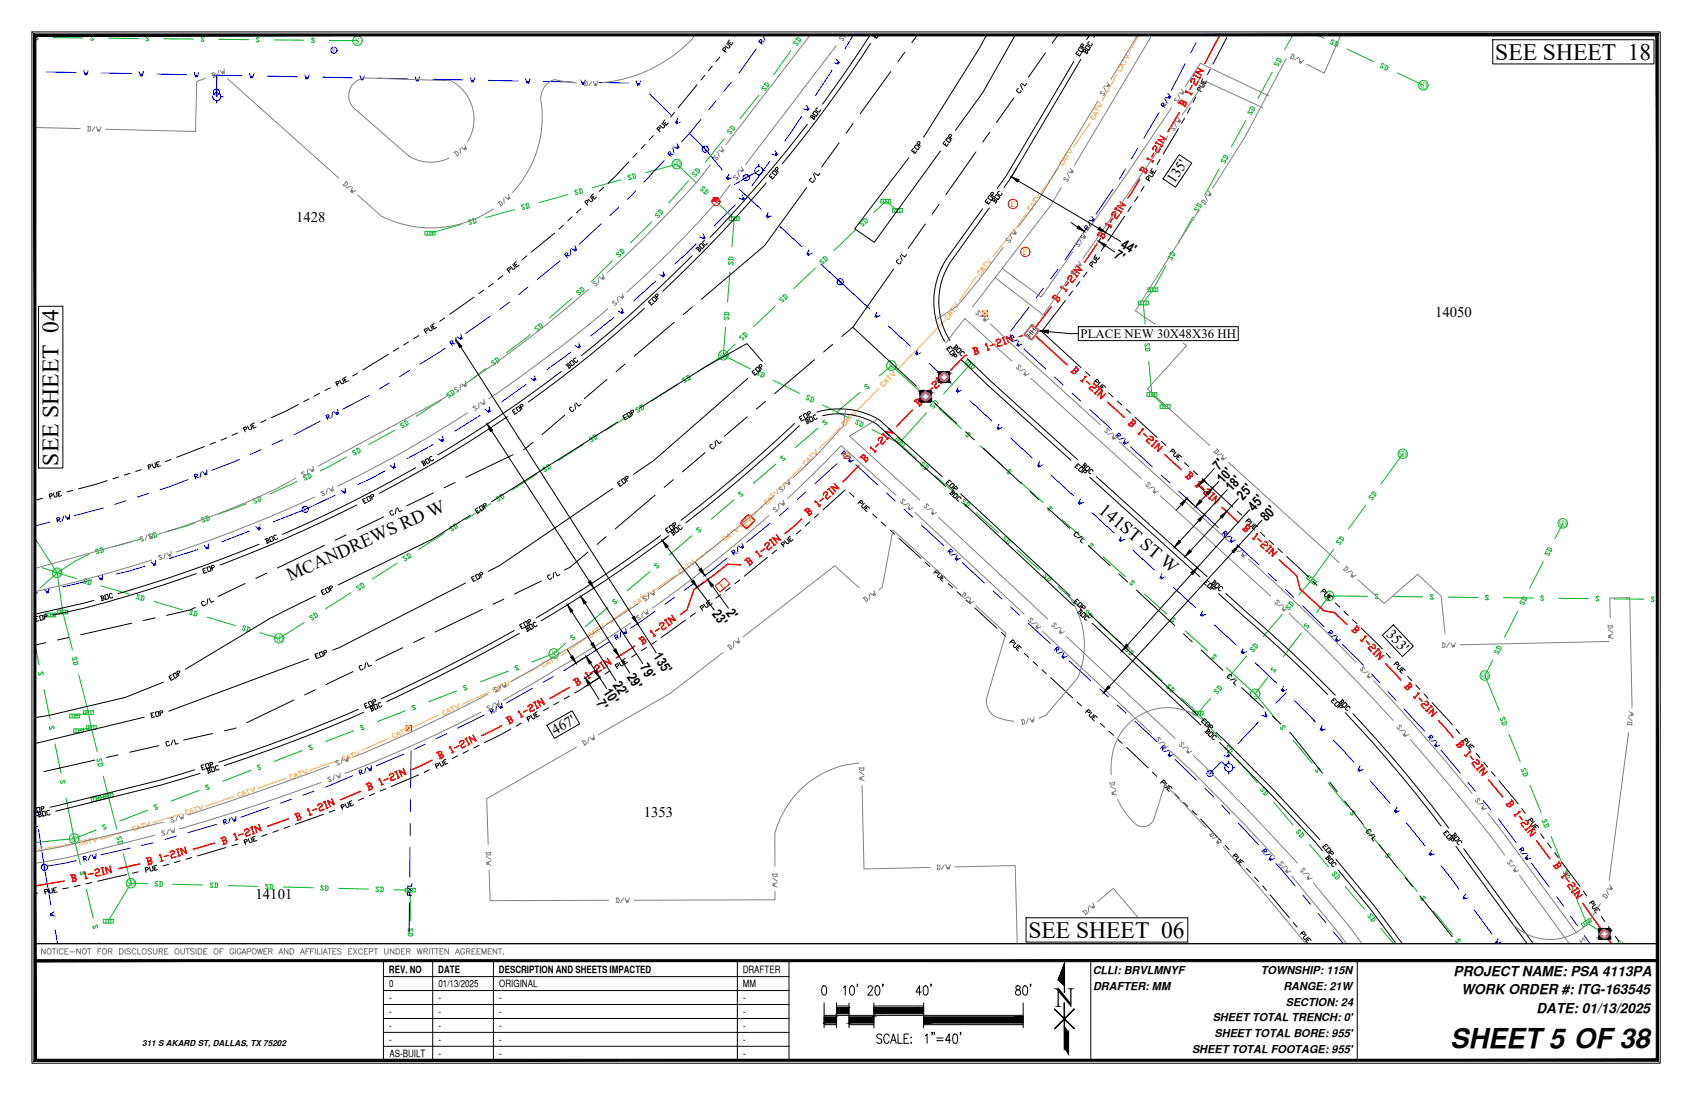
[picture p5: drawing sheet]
<svg xmlns="http://www.w3.org/2000/svg" width="432mm" height="279mm" viewBox="0 0 432 279" stroke-linecap="round" stroke-linejoin="round" font-family="sans-serif">
<defs><g id="words">
<text font-size="7.1" x="269.1" y="257">N</text>
<text font-size="7" x="370.1" y="267.3">SHEET5 OF38</text>
<g font-size="6">
<text x="381.6" y="15.2">SEE SHEET 18</text>
<text x="14.9" y="118.8" transform="rotate(-90 14.9 118.8)">SEE SHEET 04</text>
<text x="262.5" y="239.3">SEE SHEET 06</text>
</g>
<g font-size="4.7">
<text x="280.1" y="130.6" transform="rotate(40 280.1 130.6)">141ST ST W</text>
<text x="74.1" y="148.3" transform="rotate(-24 74.1 148.3)">MCANDREWS RD W</text>
</g>
<g font-size="3.8">
<text x="299.7" y="47.1" transform="rotate(-56 299.7 47.1)">135'</text>
<text x="75.6" y="56.7">1428</text>
<text x="366.2" y="81">14050</text>
<text x="353.7" y="162.1" transform="rotate(47 353.7 162.1)">353'</text>
<text x="141.7" y="187.5" transform="rotate(-30 141.7 187.5)">467'</text>
<text x="164.3" y="208.5">1353</text>
<text x="65.2" y="229.5">14101</text>
</g>
<g font-size="3.5">
<text x="284.1" y="65.6" transform="rotate(34 284.1 65.6)">7'</text>
<text x="285.8" y="62.9" transform="rotate(31 285.8 62.9)">44'</text>
<text x="311" y="120.2" transform="rotate(-47 311 120.2)">7'</text>
<text x="312.1" y="123.6" transform="rotate(-47 312.1 123.6)">10'</text>
<text x="314.3" y="125.6" transform="rotate(-47 314.3 125.6)">18'</text>
<text x="317.2" y="127.8" transform="rotate(-47 317.2 127.8)">25'</text>
<text x="320.1" y="130.6" transform="rotate(-48 320.1 130.6)">45'</text>
<text x="323.2" y="133.3" transform="rotate(-47 323.2 133.3)">80'</text>
<text x="181.5" y="156.8" transform="rotate(53 181.5 156.8)">23'</text>
<text x="185.1" y="156.3" transform="rotate(54 185.1 156.3)">2'</text>
<text x="166.6" y="167.5" transform="rotate(57 166.6 167.5)">135'</text>
<text x="159.9" y="172.7" transform="rotate(57 159.9 172.7)">29'</text>
<text x="163.2" y="170.3" transform="rotate(57 163.2 170.3)">79'</text>
<text x="152" y="179.4" transform="rotate(58 152 179.4)">7'</text>
<text x="153.9" y="176.6" transform="rotate(57 153.9 176.6)">10'</text>
<text x="156.3" y="174.7" transform="rotate(57 156.3 174.7)">22'</text>
<text x="371" y="249">PROJECT NAME: PSA 4113PA</text>
<text x="372.9" y="253.6">WORK ORDER #: ITG-163545</text>
<text x="392.1" y="258.4">DATE: 01/13/2025</text>
</g>
<text font-size="3.3" x="275.8" y="86.2">PLACE NEW 30X48X36 HH</text>
<g font-size="2.8">
<text x="278.9" y="248.6">CLLI: BRVLMNYF</text>
<text x="321.8" y="248.6">TOWNSHIP: 115N</text>
<text x="279" y="252.6">DRAFTER: MM</text>
<text x="327.5" y="252.6">RANGE: 21W</text>
<text x="328.1" y="256.7">SECTION: 24</text>
<text x="309.5" y="260.5">SHEET TOTAL TRENCH: 0'</text>
<text x="304.2" y="268.7">SHEET TOTAL FOOTAGE: 955'</text>
<text x="309.9" y="264.6">SHEET TOTAL BORE: 955'</text>
</g>
<g font-size="2.6">
<text x="99.3" y="248.4">REV. NO</text>
<text x="99.4" y="251.9">0</text>
<text x="111.8" y="248.4">DATE</text>
<text x="111.9" y="251.9">01/13/2025</text>
<text x="127.3" y="248.4">DESCRIPTION AND SHEETS IMPACTED</text>
<text x="127.4" y="251.9">ORIGINAL</text>
<text x="189.5" y="248.4">DRAFTER</text>
<text x="189.6" y="251.9">MM</text>
<text x="99.3" y="255.5">-</text>
<text x="111.9" y="255.5">-</text>
<text x="127.4" y="255.5">-</text>
<text x="189.7" y="255.5">-</text>
<text x="99.3" y="259.1">-</text>
<text x="99.3" y="262.6">-</text>
<text x="111.9" y="259.1">-</text>
<text x="111.9" y="262.6">-</text>
<text x="127.4" y="259.1">-</text>
<text x="127.4" y="262.6">-</text>
<text x="189.7" y="259.1">-</text>
<text x="189.7" y="262.6">-</text>
<text x="99.3" y="266.2">-</text>
<text x="99.4" y="269.7">AS-BUILT</text>
<text x="111.9" y="266.2">-</text>
<text x="111.9" y="269.7">-</text>
<text x="127.4" y="266.2">-</text>
<text x="127.4" y="269.7">-</text>
<text x="189.7" y="266.2">-</text>
<text x="189.7" y="269.7">-</text>
</g>
<g font-size="2.4" fill="#00b800">
<text x="90.7" y="11.2">S</text>
<text x="226.9" y="94.1">S</text>
<text x="338.7" y="152.9">S</text>
<text x="140.8" y="167.6">S</text>
<text x="319.8" y="177.9">S</text>
<text x="18.4" y="214.8">S</text>
</g>
<g font-size="2.4" fill="#00b82e">
<text x="362.2" y="22.6">SD</text>
<text x="171.6" y="42.7">SD</text>
<text x="183.5" y="91.5">SD</text>
<text x="356.9" y="116.6">SD</text>
<text x="397.8" y="134.3">SD</text>
<text x="13.5" y="147">SD</text>
<text x="70.2" y="163.7">SD</text>
<text x="377.9" y="173.2">SD</text>
<text x="32.3" y="226.2">SD</text>
</g>
<text font-size="2.4" fill="#ff7f00" x="190.5" y="134.6" transform="rotate(-45 190.5 134.6)">TV</text>
<text font-size="2.4" fill="#f00" x="184.4" y="150.3" transform="rotate(-40 184.4 150.3)">E</text>
<g font-size="2.3" fill="#f00">
<text x="257.9" y="52.8">E</text>
<text x="261.1" y="65.1">E</text>
</g>
<text font-size="2.1" x="36.3" y="267">311 S AKARD ST, DALLAS, TX 75202</text>
<g font-size="1.9" fill="#00f">
<text x="84.7" y="13.5">V</text>
<text x="54.7" y="24.2">V</text>
<text x="179.5" y="38.8">V</text>
<text x="189.9" y="46">V</text>
<text x="213.9" y="72.6">V</text>
<text x="77.3" y="130.7">V</text>
<text x="308.2" y="198.1">V</text>
<text x="10.8" y="222">V</text>
</g>
<text font-size="1.8" x="262.9" y="86.2" transform="rotate(-49 262.9 86.2)">HH</text>
</g></defs>
<!-- layer: WATER STRUCT-EX -->
<g fill="none" stroke="#00f" stroke-width=".26">
<path d="M55.3 23v.7M55.3 25.7v.6M56.3 24.7h.7M193.7 41.9v.6M193.7 44.6v.6M194.7 43.5h.6M313.6 194.2v.7M313.6 196.9v.6M314.6 195.9h.6M8.9 211.3h.1"/>
<circle cx="85.2" cy="12.8" r=".79"/>
<circle cx="55.2" cy="23.5" r=".79"/>
<circle cx="55.3" cy="24.7" r="1.03"/>
<circle cx="180" cy="38.1" r=".79"/>
<circle cx="190.4" cy="45.3" r=".79"/>
<circle cx="193.6" cy="43.5" r="1.03"/>
<circle cx="214.4" cy="71.9" r=".79"/>
<circle cx="77.9" cy="130" r=".79"/>
<circle cx="308.8" cy="197.3" r=".79"/>
<circle cx="313.6" cy="195.9" r="1.03"/>
<circle cx="11.3" cy="221.3" r=".79"/>
</g>
<!-- layer: WATER LINE -->
<g fill="none" stroke="#00f" stroke-width=".26">
<path d="M11.8 18.4l7.7 .1M21.4 18l.3 1.1 .2-.5 .2 .5 .4-1.1M25.9 18.6l7.6 .2M35.5 18.2l.3 1.2 .2-.6 .2 .6 .4-1.1M40 18.9l7.6 .2M49.6 18.5l.3 1.2 .2-.6 .2 .6 .4-1.2M54.1 19.2l7.6 .1M55.3 19.2v5.5M63.7 18.8l.3 1.1 .2-.5 .2 .5 .4-1.1M68.2 19.4l7.6 .2M77.8 19.1l.3 1.1 .2-.6 .2 .6 .4-1.1M82.3 19.7l7.6 .2"/>
<path d="M91.8 19.3l.4 1.2 .2-.6 .2 .6 .4-1.2M96.4 20l7.6 .1M105.9 19.6l.4 1.1 .2-.5 .2 .5 .4-1.1M120 19.9l.4 1.1 .2-.6 .2 .6 .4-1.1M212.3 18l-4.2 6.3M213.4 15.1l.8 .9-.6-.1 .4 .4-1.2-.2M217.8 8.9l-2.1 3.5M110.5 20.2l7.6 .2M124.6 20.5l7.6 .2M134.1 20.1l.4 1.2 .2-.6 .2 .6 .4-1.2M138.7 20.8l7.6 .1M148.2 20.4l.4 1.1 .2-.5 .2 .5 .4-1.1"/>
<path d="M152.8 21l7.6 .2M162.3 20.7l.4 1.1 .2-.6 .2 .6 .4-1.1M165.8 24l5.4 5.3M172.9 30.3l-.5 1 .5-.2-.2 .5 1.1-.5M175.8 33.9l4.2 4.2 4.3 5.3M197.7 38.4l.7 1-.5-.2 .3 .5-1.1-.3M204.5 29.7l-4.3 6.3M205.7 26.9l.8 .9-.6-.1 .4 .5-1.2-.4M179.4 59.7l.6 1-.6-.2 .3 .5-1.1-.5M186 44.5l-.6 1 .5-.2-.3 .5 1.1-.4M187.6 52.3l-5.3 5.3M188.6 48.2l5.6 5.2"/>
<path d="M189.4 49.7l.5 1.1-.5-.3 .3 .5-1.1-.5M193.7 43.5l-6.3 3.6M196 54.3l-.5 1.1 .5-.3-.2 .5 1.1-.6M196.4 41.2l-4.5 6.2M199 57.8l5.6 5.1M158.7 78.6l.4 1.2-.5-.4 .2 .6-1-.6M167.3 71.8l-5.7 5.1M169.2 69.3l.5 1.1-.6-.3 .3 .6-1.1-.6M177.7 62.2l-5.6 5.2M206.4 63.8l-.5 1.1 .5-.3-.2 .6 1.1-.6M209.4 67.3l12.6 11.5M223.8 79.7l-.5 1.1 .5-.3-.3 .5 1.1-.5"/>
<path d="M134.3 98.1l-6.3 4.4M136.4 95.9l.4 1.1-.5-.4 .1 .6-.9-.7M145.7 89.8l-6.2 4.5M147.7 87.5l.4 1.1-.5-.3 .2 .5-1-.6M156.7 81l-6 4.8M226.7 83.2l5.7 5.1M234.1 89.2l-.4 1.1 .5-.3-.3 .6 1.1-.6M237.1 92.7l5.6 5.2M244.5 98.7l-.4 1.1 .5-.3-.3 .6 1.1-.6M100.6 118.2l.2 1.2-.4-.4 .1 .6-.9-.9M110.6 113.4l-6.7 3.7M112.9 111.4l.3 1.1-.5-.4 .2 .6-1-.7"/>
<path d="M122.6 106l-6.5 4M124.8 103.8l.3 1.2-.4-.4 .1 .6-.9-.7M247.5 102.3l5.6 5.1M254.9 108.3l-.5 1.1 .6-.3-.3 .5 1.1-.5M257.9 111.8l5.6 5.1M265.3 117.8l-.5 1.1 .6-.3-.3 .6 1.1-.6M53.2 138.8l-.1 1.2-.3-.5v.6l-.7-1M63.7 135.5l-7.1 2.8M66.3 133.9l.1 1.2-.4-.5v.6l-.7-.9M85.6 126.4l-7.7 3.6-8.2 3.2M88.1 124.6l.1 1.2-.4-.5 .1 .6-.8-.8M98.2 120.2l-3.2 1.7-3.6 1.7"/>
<path d="M268.3 121.3l5.6 5.2M275.7 127.3l-.5 1.1 .5-.3-.2 .6 1.1-.6M278.7 130.8l5.6 5.2M286.1 136.9l-.5 1.1 .5-.3-.2 .5 1.1-.6M9.6 151.3l-.7 .1M12.5 150l-.1 1.2-.4-.5v.6l-.7-1M23.3 148l-7.4 1.8M26.2 146.7l-.1 1.2-.4-.5v.6l-.6-1M37 144.5l-3.7 1.1-3.7 .9M39.7 143v1.2l-.4-.5v.6l-.7-1M50.4 140.3l-7.2 2.2M289.1 140.4l5.6 5.1"/>
<path d="M296.5 146.4l-.5 1.1 .5-.3-.2 .5 1-.5M299.5 149.9l5.6 5.1M306.9 155.9l-.5 1.1 .5-.3-.2 .6 1-.6M309.9 159.4l5.6 5.2M317.3 165.5l-.5 1.1 .5-.3-.3 .5 1.1-.6M320.2 169l5.6 5.2M327.6 175.1l-.6 1.1 .6-.3-.3 .5 1.1-.5M328.3 176.6l-2.7 2.9M330.4 178.8l5.3 5.4M311.5 194.5l-2.7 2.9M311.7 194.4l1.9 1.5M313.2 191.9l.6 1.1-.6-.3 .3 .5-1.1-.5"/>
<path d="M321.1 184.2l-5.2 5.6M322.8 181.6l.6 1.1-.6-.3 .3 .5-1.1-.4M337.4 185.2l-.5 1 .5-.2-.2 .5 1-.5M340.2 188.8l5.2 5.6M347.1 195.5l-.6 1 .5-.2-.2 .5 1.1-.5M349.7 199.3l5.1 5.7M8.9 207.7h.3l-.3 .1M8.9 208l.9 .2M9.7 207.1l-.8 .3M9.7 210.8l-.8 .2M9.8 211.6l3.2 19.2M356.5 206l-.6 1 .5-.2-.3 .5 1.1-.4"/>
<path d="M358.9 210l4.8 5.9M365.4 217l-.7 1 .6-.2-.4 .5 1.2-.4M13.9 232.6l-1.1 .6 .6 .1-.5 .3 1.2 .1M14.1 237.2l.6 3.6M367.8 220.9l4.6 6.1M374 228.2l-.7 1 .6-.2-.4 .4 1.2-.3M376.2 232.2l4.5 6.1M382.4 239.5l-.7 1 .5-.2-.3 .5M383 240.5l-1 .3"/>
</g>
<!-- layer: CATV LINE -->
<g fill="none" stroke="#ffbf00" stroke-width=".26">
<path d="M285.1 19l-3.8 6.7M285.6 17.1l-.4 .4 .1 .3 .6 .4 .3-.1 .2-.3-.1-.3M286.4 15.4l1 .5M286.6 15l-.4 .7M286.7 16.4l-.4 .7M287 16.6l-.3-.2h-.9l.9 .9M287.3 13.7l.8 1.1-1.3-.1M290.6 8.9l-2.4 4.4M271.9 39.4l.9 .7M272.1 39.1l-.5 .6M273 37.9l.6 1.1-1.3-.2M278.2 31.3l-4.3 6.3"/>
<path d="M278.8 29.5l-.5 .4 .1 .2 .7 .4 .3-.1 .1-.6M279.5 27.7l1 .6M279.7 27.4l-.3 .6M279.8 28.7l-.3 .7M280.2 28.9l-1.2-.2 .8 .9M280.5 26l.7 1.1-1.3-.1M259.8 57.6l-6.4 7.8M262 54.4l-2.3 3.1M262.8 52.6l-.5 .3v.3l.7 .5 .2-.1 .2-.6M263.7 50.9l.9 .7M263.9 52l-.4 .6M263.9 50.6l-.4 .6"/>
<path d="M264.2 52.2l-1.1-.3 .7 .9M264.8 49.4l.6 1.1-1.2-.2M270.1 42.9l-4.4 6.2M270.9 41.1l-.5 .3 .1 .3 .6 .4 .5-.3-.1-.3M272 40.5l-.4 .6M272.4 40.7l-1.2-.4 .7 1M242.7 78.8l.9 .7M242.8 79.9l-.4 .6M242.9 78.5l-.5 .6M243.8 77.3l.5 1.1-1.2-.2M249.3 70.4l-4.4 6.2M250 69h-.3l-.2 .6 .6 .5h.3l.2-.6"/>
<path d="M251 67.4l.9 .7M251.1 68.5l-.4 .6M251.3 67.1l-.5 .6M251.4 68.7l-1.1-.4 .7 1M252.2 65.9l.6 1.2-1.3-.3M224.3 99.1l-5.4 5.4M225.3 97.5l-.5 .3v.2l.5 .6h.3l.3-.6M226.5 97.1l-.5 .5M226.5 96l.8 .8M226.8 95.7l-.5 .6M226.8 97.3l-1.1-.5 .6 1.1M227.9 94.7l.4 1.2-1.2-.4"/>
<path d="M234.1 89.1l-5.3 5.4M241 81.8l-7 7.4M241.7 80.5h-.3l-.1 .6 .6 .4h.3l.1-.6M243.2 80.1l-.4-.2-.8-.2 .4 .8 .3 .2M204.5 119.2l-5.4 5.4M205.5 117.6l-.5 .3v.2l.5 .6 .6-.3v-.3M206.7 117.2l-.5 .5M206.7 116.1l.8 .8M207 117.4l-1.1-.5 .6 1.1M207 115.8l-.5 .6M208.1 114.7l.4 1.3-1.2-.5M214.4 109.2l-5.4 5.4"/>
<path d="M215.4 107.5l-.5 .3v.3l.5 .5 .6-.2v-.3M216.6 106l.8 .8M216.6 107.1l-.5 .6M216.9 105.8l-.5 .5M216.9 107.4l-1.1-.5 .6 1M218 104.7l.4 1.2-1.2-.4M183.8 138.3l-6.1 4.6M185.1 136.9l-.3-.1-.3 .5 .5 .6 .2 .1 .4-.5M186.4 136.6l-.6 .5M186.5 135.6l.7 .9M186.6 136.9l-1-.7 .4 1.2M186.8 135.3l-.6 .5"/>
<path d="M188 134.4l.3 1.3-1.2-.6M194.6 129.2l-3.8 3.9-1.8 1.3M195.6 127.6l-.5 .3v.3l.5 .5 .6-.3v-.2M196.9 127.2l-.6 .6M196.9 126.1l.8 .8M197.1 125.9l-.5 .5M197.1 127.5l-1.1-.5 .6 1M198.2 124.8l.4 1.2-1.2-.4M153.8 159.2l.2 1.2-1.2-.6M161 154.8l-6.3 4.4M162.3 153.4h-.2l-.4 .5 .4 .6h.3l.4-.4M163.6 153.2l-.6 .5"/>
<path d="M163.8 152.2l.6 .9M163.8 153.5l-1-.7 .4 1.2M164.1 152l-.7 .4M165.3 151.1l.2 1.2-1.1-.6M172.5 146.7l-6.2 4.4M173.8 145.3l-.3-.1-.3 .6 .5 .5 .2 .1 .3-.2 .1-.3M175.1 145.1l-.6 .4M175.2 144l.7 .9M175.3 145.4l-1-.7 .4 1.1M175.5 143.8l-.6 .4M176.8 142.9l.2 1.2-1.2-.6M117 179.6l-.1 1.2-1-.8"/>
<path d="M124.8 176.6l-6.9 3.1M126.4 175.4l-.6 .1-.1 .2 .3 .7h.6l.1-.3M127.7 175.5l-.7 .3M127.8 175.8l-.8-.9v.9l.1 .3M128.1 174.5l.4 1M128.4 174.3l-.7 .3M129.8 173.7l-.1 1.2-1-.8M137.4 170.2l-6.8 3.5M138.9 169l-.2-.1-.4 .5 .3 .7 .6-.2 .1-.2M140.2 169l-.7 .4M140.4 169.4l-.9-.9v.9l.2 .3M140.5 168l.6 1"/>
<path d="M140.9 167.8l-.7 .3M142.2 167.1l.1 1.3-1.1-.8M149.4 162.9l-6.2 4.4M150.8 161.5l-.6 .2v.3l.4 .6h.3l.3-.2v-.3M152 161.3l-.6 .5M152.2 160.3l.7 .9M152.3 161.6l-1-.7 .3 1.2M152.5 160.1l-.6 .4M73 198.6l-7.2 2.5M74.7 197.7l-.3-.2-.5 .4 .3 .7 .2 .1 .5-.3M75.9 197.8l-.7 .3M76.1 198.2l-.8-1v1.2"/>
<path d="M76.4 196.9l.4 1M76.8 196.7l-.7 .3M78.2 196.2l-.2 1.3-.9-.9M86.3 194l-7.2 2.5M88 193l-.3-.1-.4 .4 .2 .7 .3 .1 .4-.3M89.3 193.2l-.8 .2M89.4 193.5l-.8-.9 .1 1.2M89.7 192.2l.4 1.1M90.1 192.1l-.7 .3M91.5 191.6l-.1 1.3-1-.9M99.2 188.3l-6.9 3.2M100.8 187.2l-.6 .1-.1 .2 .3 .7h.6l.1-.3"/>
<path d="M102 187.2l-.6 .4M102.2 187.6l-.8-.9 .1 1.2M102.4 186.2l.5 1.1M102.8 186.1l-.7 .3M104.2 185.4l-.1 1.3-1-.8M112 182.5l-6.9 3.1M113.6 181.3l-.6 .1-.1 .2 .3 .7h.6l.1-.3M114.9 181.4l-.7 .3M115 181.7l-.8-.9 .1 1.2M115.2 180.3l.5 1.1M115.6 180.2l-.7 .3M9.3 216.3l-.4 .1 .2 1.1"/>
<path d="M10.8 216.1l-.4 1.2-.7-1M19.2 215.2l-7.5 1.3M21 214.5l-.3-.1-.5 .2 .2 .8 .2 .1h.4l.1-.3M22.2 214.9l-.8 .1M22.3 215.2l-.6-1-.2 1.2M22.8 214l.2 1.1M23.2 213.9l-.8 .2M24.7 213.7l-.4 1.2-.7-1.1M32.8 211.9l-7.3 2.2M34.5 210.9l-.2-.1-.5 .4 .2 .7 .3 .1 .5-.3M35.8 211.2l-.7 .2M35.9 211.5l-.7-1v1.3"/>
<path d="M36.3 210.2l.3 1.1M36.7 210.1l-.8 .2M38.1 209.6l-.2 1.3-.9-.9M46.3 207.7l-7.3 2.3M48 206.7l-.2-.1-.5 .4 .2 .7h.6l.1-.2M49.3 206.9l-.8 .3M49.4 207.3l-.7-1-.1 1.2M49.8 206l.3 1.1M50.1 205.9l-.7 .2M51.6 205.4l-.2 1.3-.9-.9M59.7 203.2l-7.2 2.5M61.3 202.3h-.6l-.1 .2 .3 .7 .2 .1 .5-.3"/>
<path d="M62.6 202.4l-.7 .3M62.7 202.8l-.7-1v1.3M63.1 201.5l.4 1M63.4 201.3l-.7 .3M64.9 200.8l-.2 1.3-.9-.9"/>
</g>
<!-- layer: SEWER LINE -->
<g fill="none" stroke="#00b800" stroke-width=".26">
<path d="M9.8 9.2l-.6-.2-.2 .2 .8 .7-.2 .2-.6-.2M13.6 9.6l7.6 .1M23.9 9.3l-.2-.2h-.4l-.2 .2 .8 .8-.6 .2-.2-.2M27.7 9.7l7.6 .1M38 9.5l-.6-.2-.2 .2 .8 .7-.2 .2-.6-.2M41.8 9.9l7.6 .1M52.1 9.6l-.2-.2-.6 .2 .8 .8-.2 .2-.6-.2M55.9 10l7.6 .1M66.2 9.8l-.6-.2-.2 .2 .8 .7-.2 .2-.6-.2M70 10.2l7.6 .1M80.3 9.9l-.2-.2-.6 .2 .8 .8-.2 .2-.6-.2M84.1 10.3l7.1 .1"/>
<path d="M221.3 98.1l-.6 .2v.3l1.1 .1-.1 .2-.5 .3M224.4 95.9l3.1-2.6 7.4 6.6M198 118.4l-5.8 4.9M199.8 116.4l-.5 .2-.1 .3 1.1 .1-.3 .5h-.3M208.8 109.2l-5.8 5M210.5 107.2h-.2l-.3 .5 1 .1-.3 .5h-.2M219.5 100.1l-5.8 5M237.1 101.5l-.3-.6h-.3l.1 1.1h-.3l-.3-.5M239.7 104.3l5.6 5.1M247.6 110.9v-.3l-.3-.2h-.3l.1 1.1-.6-.3v-.2M250.1 113.7l5.7 5.1M176.6 136.7l-5.8 4.9"/>
<path d="M178.4 134.7l-.3-.1-.3 .3v.3l1.1 .1-.1 .2-.5 .2M187.3 127.6l-5.8 4.9M189.1 125.5l-.6 .3v.2l1.1 .1-.3 .5h-.3M258 120.3l-.3-.5h-.2v1.1h-.2l-.3-.5M260.6 123.2l5.7 5.1M268.5 129.8v-.3l-.6-.2 .1 1-.3 .1-.3-.6M271.1 132.6l5.6 5.1M279 139.2v-.2l-.6-.3 .1 1.1h-.3l-.3-.5M155.1 155l-5.8 4.9M156.9 153h-.3l-.3 .5h1.1l-.3 .6h-.3M165.9 145.8l-5.8 5M167.6 143.8l-.5 .2-.1 .3 1.1 .1v.3l-.5 .2"/>
<path d="M281.5 142.1l5.7 5.1M289.4 148.7v-.3l-.5-.2v1l-.5-.2v-.3M292 151.5l5.7 5.1M299.9 158.1l-.3-.5h-.3l.1 1.1h-.3l-.3-.5M333.4 159.2l-.5 .3v.3l1.1-.2v.3l-.5 .3M349 152.1h-9.8l-3.2 4.2M351.7 151.8l-.6-.2-.2 .2 .8 .8-.2 .2-.6-.3M355.5 152.2l7.6 .1M365.8 151.9l-.6-.2-.2 .2 .8 .8-.2 .2-.6-.2M369.6 152.4h7.6M379.9 152.1l-.2-.2-.6 .2 .8 .7-.2 .2-.6-.2M383.7 152.5l7.6 .1"/>
<path d="M394 152.2l-.2-.2-.6 .2 .8 .8-.2 .2-.6-.2M397.8 152.7h7.6M408.1 152.4l-.6-.2-.2 .2 .8 .7-.2 .2-.6-.2M411.9 152.8l7.6 .1M422.1 152.5l-.1-.2-.6 .2 .7 .8-.1 .2h-.4l-.2-.2M8.9 164.5l1.1 5.1M10 171.6l-.1 .6 .2 .1 .6-.9 .2 .2v.6M11.2 176l1.6 7.5M116.6 176.3l-7.1 2.7M118.9 175l-.2-.1-.5 .4 1 .4-.1 .3h-.6M129.7 171.2l-7.1 2.8M132.1 169.9l-.3-.1-.3 .1-.1 .3 1 .4-.2 .3h-.6"/>
<path d="M144.4 164.1l-3.1 2.7-5.5 2.1M146.2 162.1h-.3l-.3 .5 1.1 .1v.3l-.6 .2M302.5 161l5.6 5.1M310.4 167.6l-.3-.6h-.3l.1 1.1h-.3l-.3-.5M312.9 170.4l7.4 6.7 5.6 6.8M323.6 172.8l-3.3 4.3M324.9 170.4h-.3l-.2 .6 1.1-.1v.2l-.5 .4M332.1 161.5l-4.6 6.1M12.8 185.4l-.1 .6 .2 .1 .6-.9 .2 .2v.6M14 189.8l1.6 7.5M15.6 199.2l-.1 .6 .2 .1 .6-.8 .2 .1-.1 .6M64 196.6l-7.1 2.7"/>
<path d="M66.3 195.3h-.6l-.1 .3 1 .4-.5 .4-.2-.1M77.1 191.5l-7.1 2.8M79.5 190.2l-.3-.1-.5 .4 1 .4-.1 .3h-.6M90.3 186.5l-7.2 2.7M92.6 185.1l-.6 .1-.1 .2 1 .4-.1 .3h-.6M103.4 181.4l-7.1 2.7M105.8 180.1h-.6l-.1 .2 .9 .5-.4 .4-.3-.1M326.8 185.6v.2l.2 .3 .3 .1 .1-1.1 .5 .3v.3M330 188.9l4.9 5.9M335.8 196.5l.2 .5 .3 .1 .1-1.1h.2l.2 .6M339 199.8l4.8 5.9M16.8 203.6l2.1 10.4 1.6 6.6"/>
<path d="M24.5 211.8l-5.6 2.2-9.5 .9M26.8 210.5h-.6l-.1 .3 1 .4-.5 .4-.2-.1M37.7 206.8l-7.2 2.7M40 205.4l-.2-.1-.5 .4 1 .4-.1 .3h-.6M50.8 201.7l-7.1 2.7M53.1 200.4h-.5l-.1 .2 .9 .5-.1 .2h-.6M344.7 207.4l.2 .5 .3 .1 .1-1.1 .5 .3v.3M347.9 210.7l4.8 5.9M353.7 218.3l-.1 .2 .5 .4 .1-1.1h.3l.2 .6M20.6 222.5l-.1 .6 .3 .1 .5-.9 .2 .2v.6M22 226.8l1.8 7.5M23.9 236.2l-.1 .6 .2 .1 .6-.9 .2 .2v.6"/>
<path d="M356.8 221.6l4.9 5.9M362.6 229.2l.2 .5h.3l.1-1h.3l.2 .6M365.8 232.5l4.8 5.8M25.3 240.6l.1 .2M371.6 240.1l-.1 .2 .3 .3h.2l.1-1 .6 .3-.1 .3"/>
</g>
<!-- layer: STORM DRAIN LINE -->
<g fill="none" stroke="#00b82e" stroke-width=".26">
<path d="M201.8 12.9l-4.4 6.2M203 10.5l-.5 .4 .1 .2 1.1-.1-.2 .5-.3 .1M203.1 10.1l.3-.5h.3l.6 .4 .1 .3-.4 .5M203.2 9.9l1 .7M324.7 18.4l-3.6 6.7M325.7 15.9h-.3l-.1 .6 1-.3 .1 .3-.4 .4M325.7 15.4l.3-.5h.2l.7 .3 .1 .3-.3 .5M325.8 15.3l1 .5M329.9 8.9l-2.1 3.8M336.2 8.9l1.7 .9M340.5 10.6l-.4-.5-.3 .1 .4 1-.3 .1-.4-.4M340.9 10.6l.6 .2v.2l-.3 .7-.2 .1-.6-.2"/>
<path d="M341.1 10.6l-.5 1.1M343.8 12.5l6.9 3.3M353.3 16.6l-.5-.4-.2 .1 .3 1-.2 .1-.5-.4M353.7 16.6l.5 .2 .1 .3-.4 .7-.2 .1-.5-.3M353.8 16.7l-.4 1M356.5 18.6l6.8 3.2M184.8 35.4l-4.8 5.9M186.2 33.1h-.3l-.2 .3v.3l1.1-.2v.3l-.5 .3M186.3 32.7l.6-.5 .6 .5v.2l-.3 .5M186.4 32.5l.9 .7M193.6 24.4l-4.8 5.9M194.9 22l-.3 .1-.1 .6 1-.2-.1 .6h-.3"/>
<path d="M195 21.6l.3-.5h.3l.6 .4v.3l-.3 .5M195.1 21.5l.9 .6M312.2 40l1 .5M317.9 30.7l-3.6 6.7M318.9 28.2l-.5 .4 .1 .3 1.1-.3v.3l-.4 .4M318.9 27.8l.3-.5 .2-.1 .7 .4 .1 .2-.3 .5M319 27.6l1 .6M117.8 57.3l-8.1 2.2M120.2 56.2l-.2-.2-.5 .4 .9 .5-.1 .3-.4 .1-.2-.2M120.5 55.9l.6-.2 .2 .2 .2 .7-.1 .2-.6 .2M120.7 55.8l.3 1.1M131.3 53.5l-7.3 2"/>
<path d="M133.8 52.4l-.6-.1-.1 .3 .9 .5-.5 .3-.2-.1M134.1 52.1l.6-.2 .2 .2 .2 .7-.1 .2-.6 .2M134.3 52l.3 1.1M144.9 49.7l-7.3 2M147.4 48.6l-.3-.1-.5 .3 1 .5-.2 .3-.3 .1-.3-.2M147.7 48.3l.5-.2 .3 .2 .2 .7-.2 .2-.5 .2M147.9 48.2l.3 1.1M158.5 45.9l-7.4 2M160.9 44.8l-.6-.1-.1 .3 .9 .5-.1 .2h-.6M161.2 44.5l.6-.2 .2 .2 .2 .7-.1 .2-.5 .2M161.4 44.4l.4 1.1M164.7 44.1l8-2.2 5 4.7"/>
<path d="M166.3 56.6l-5.4 5.4M167.8 54.4l-.5 .3v.3l1.1-.1v.3l-.5 .3M167.9 54l.4-.4h.3l.5 .5v.2l-.3 .5M168 53.8l.9 .8M175.7 46.1l-5.1 5.7M177.2 43.9l-.5 .3v.3l1.1-.1v.3l-.6 .3M177.3 43.5l.4-.4h.2l.6 .5v.2l-.3 .4M177.4 43.3l.9 .8M179.9 48.2v-.3l-.6-.3 .1 1.1-.6-.2v-.3M180.3 48.3l.4 .4v.3l-.5 .5h-.3l-.4-.4M180.4 48.4l-.8 .9M182.4 51.1l5 4.7-.6 7.2"/>
<path d="M218.3 58.7l-5.5 5.2M220 56.6l-.5 .2v.3h1v.3l-.5 .3M220.2 56.2l.4-.4h.2l.6 .5-.1 .3-.4 .4M220.3 56l.8 .9M229 53.7l-2.9-2.3-3.1 2.8M304.4 55.4l-3.7 6.7M305.3 52.9l-.3 .1-.1 .6 1.1-.3v.3l-.4 .4M305.3 52.5l.3-.5 .2-.1 .7 .4 .1 .3-.3 .4M305.4 52.3l1 .6M311.1 43.1l-3.6 6.7M312.1 40.6l-.5 .4 .1 .2 1.1-.3-.1 .6-.3 .1M312.1 40.2l.3-.6h.2l.7 .3 .1 .3-.3 .5"/>
<path d="M145.9 76.2l-5.7 5M147.7 74.1l-.5 .2v.3l1 .1-.3 .5h-.3M147.9 73.7l.4-.4 .3 .1 .5 .5v.3l-.5 .4M148 73.6l.8 .9M156.3 66.5l-5.5 5.4M157.9 64.4l-.5 .3v.2h1v.3l-.5 .3M158 64l.4-.4h.3l.5 .6v.2l-.4 .4M158.2 63.9l.8 .8M185.9 66.4l.1-.6 .2-.2 .8 .1 .1 .2v.5M186 66.2l1.1 .1M186.1 66.7l-.2 .6 .2 .2 .8-.7 .1 .6-.2 .2M186.3 69.4l-.6 7.6"/>
<path d="M197.9 78.1l-5.6 5.2M199.5 76h-.2l-.3 .2v.3h1.1l-.3 .6-.3-.1M199.7 75.6l.4-.4h.3l.5 .6v.2l-.4 .4M199.8 75.4l.8 .9M208.1 68.4l-5.5 5.2M209.8 66.3l-.6 .2v.3h1.1v.3l-.3 .3h-.3M209.9 65.9l.4-.4h.3l.5 .5v.3l-.4 .4M210.1 65.7l.7 .9M297.6 67.8l-3.4 6.1-2.5 3.4 .8 8.4M298.5 65.3l-.3 .1-.1 .6 1.1-.4 .1 .3-.5 .4M298.5 64.9l.3-.6h.3l.6 .3 .1 .3-.3 .5M298.6 64.7l1 .5"/>
<path d="M114.8 99.9l.5-.3 .3 .1 .4 .6-.1 .3-.5 .3M115 99.8l.6 1M124.1 93.9l-6.1 4.6M126 92l-.6 .2v.3l1 .1-.3 .5h-.3M126.2 91.7l.4-.4h.3l.5 .6-.5 .7M126.3 91.5l.7 .9M135.3 85.4l-6 4.6M137.1 83.4l-.6 .2v.3h1.1l-.3 .6-.3-.1M137.2 83l.5-.4h.2l.5 .6v.3l-.4 .3M137.4 82.8l.7 .9M172.7 98.2l-6.4 4.1M174.8 96.5l-.6 .1-.1 .3 1.1 .2-.4 .5-.2-.1"/>
<path d="M175 96.1l.7-.3 .5 .7-.1 .3-.5 .3M175.2 96l.6 1M184.6 90.7l-6.4 4M184.6 90.7l6.9 3.4M184.8 80.4l.3-.7h.7l.2 .2v.6M184.8 80.2l1.2 .1M185 80.8l-.2 .2 .1 .6 .9-.7 .1 .5-.2 .2M185.2 83.5l-.6 7.2M187.6 87.8l-3 2.9M189.3 85.7h-.3l-.2 .2v.3h1v.3l-.5 .3M189.5 85.3l.4-.4h.2l.6 .5-.5 .7M189.6 85.2l.8 .8"/>
<path d="M194.1 95l-.1-.3-.6-.1 .3 1.1h-.2l-.4-.4M194.5 95l.5 .2 .1 .3-.3 .7h-.3l-.5-.2M194.7 95.1l-.5 1M197.3 97l6.8 3.4M247.8 92.8l-7 7.7M292.4 87.7l-.2 .2v.3l.2 .2 .7-.8 .2 .5-.1 .2M293.2 92.2l.8 8.4 3.3 3.2M293.4 88.7l.1 .6-.2 .2-.8 .1-.2-.2v-.6M293.4 88.9l-1.1 .1M88.4 116.6l-6.7 3.5M90.6 115l-.3-.1-.4 .4 1.1 .3-.4 .5-.3-.1M90.8 114.6l.5-.3 .3 .1 .3 .7v.2l-.5 .3"/>
<path d="M91 114.5l.5 1M100.8 109.7l-6.7 3.8M102.8 108h-.2l-.4 .4 1 .2-.4 .5h-.2M103 107.6l.5-.3 .3 .1 .4 .6-.5 .6M103.2 107.5l.6 1M112.6 102.1l-6.4 4.1M114.6 100.3l-.3-.1-.3 .2v.3l1 .2v.3l-.3 .2-.3-.1M139.1 119.2l-.2-.1-.4 .5 1 .2-.4 .5-.2-.1M139.3 118.8l.5-.3 .3 .1 .4 .6-.1 .3-.4 .3M139.5 118.7l.6 1M149 113.4l-6.5 4.1M151 111.6l-.6 .2v.2l1 .3-.4 .4h-.2"/>
<path d="M151.2 111.3l.5-.4 .3 .1 .4 .7-.1 .2-.5 .3M151.4 111.1l.6 1M160.9 105.8l-6.5 4.1M162.9 104l-.6 .2v.3l1 .2-.4 .5-.2-.1M163.1 103.7l.5-.3h.3l.4 .7-.6 .5M163.3 103.6l.6 .9M206.7 101.3l-.4-.5-.3 .1 .4 1-.3 .1-.4-.4M207.1 101.3l.5 .2 .1 .3-.3 .7-.3 .1-.5-.3M207.3 101.3l-.5 1.1M209.9 103.3l6.8 3.4M219.3 107.6l-.4-.5-.3 .1 .4 1-.3 .1-.4-.4M219.7 107.6l.5 .2 .1 .3-.3 .7h-.3l-.5-.2"/>
<path d="M219.9 107.7l-.5 1M229.5 113.1l4.3 3.9M236.1 118.5l-.3-.5h-.3v1.1h-.2l-.3-.5M236.5 118.6l.4 .7-.5 .5h-.3l-.4-.4M236.5 105.3l-7 7.8-7-3.5M236.6 118.7l-.8 .9M238 103.1l-.6 .3 .1 .3 1-.1v.3l-.5 .3M238.1 102.7l.4-.5h.2l.6 .5v.3l-.4 .4M238.2 102.5l.9 .8M358 115.8l-5.6 7.8M9.1 137.6l5.5 8.6-4.4 3.9M25.4 139.9l.6-.1 .2 .1 .2 .7-.1 .3-.6 .1"/>
<path d="M25.6 139.9l.3 1.1M36.2 137.5l-7.3 2M38.7 136.4l-.6-.1-.2 .3 1 .5-.5 .3-.3-.1M39 136.1l.5-.2 .3 .2 .2 .7-.2 .2-.5 .2M39.2 136l.3 1.1M49.7 133.4l-2.2 .9-5.1 1.4M52.1 132.2l-.3-.2-.4 .4 .9 .5-.1 .2h-.6M52.4 131.8l.5-.1 .2 .1 .3 .7-.6 .4M52.6 131.8l.3 1.1M62.9 128.5l-7.1 2.7M65.3 127.3l-.6 .1-.1 .2 1 .4-.1 .2-.6 .1M65.6 127l.5-.3 .2 .1 .3 .7-.1 .3-.5 .2"/>
<path d="M65.7 126.9l.5 1M75.8 122.9l-6.9 3.1M78.1 121.4l-.6 .1-.1 .2 1 .4-.1 .2-.6 .1M78.4 121.1l.5-.3 .2 .1 .3 .7v.3l-.6 .2M78.5 121l.5 1M113.3 136.1l-6.4 4.1M115.3 134.3h-.2l-.4 .4 1.1 .3-.4 .5-.3-.1M115.6 134l.5-.3h.2l.4 .7v.2l-.5 .3M115.7 133.9l.6 1M125.2 128.5l-6.4 4.1M127.2 126.8l-.2-.1-.4 .5 1.1 .2-.4 .5-.3-.1M127.4 126.4l.5-.3 .3 .1 .4 .6-.1 .3-.4 .3"/>
<path d="M127.6 126.3l.6 1M137.1 120.9l-6.4 4.2M238.6 121.3l5.7 5.1M246.5 128v-.3l-.6-.3 .1 1.1h-.3l-.3-.5M246.9 128.1l.5 .3v.3l-.6 .6h-.2l-.5-.4M247.1 128.2l-.8 .8M249.1 130.8l5.6 5.1M257 137.4v-.3l-.3-.2h-.3l.1 1.1h-.3l-.3-.5M257.4 137.5l.4 .4v.3l-.5 .5h-.3l-.4-.3M257.5 137.6l-.7 .9M341.6 137.9l-.5 .3v.3l1.1-.2v.3l-.4 .3M341.7 137.4l.3-.4 .2-.1 .7 .5v.2l-.3 .5"/>
<path d="M341.8 137.3l.9 .6M348.6 128.8l-4.5 6.2M349.8 126.4l-.4 .4v.2l1.1-.1-.2 .5-.3 .1M349.9 126l.3-.5h.3l.6 .5 .1 .2-.4 .5M350 125.9l.9 .6M398.8 133.5l-2 4M10.7 144.9l3.9 1.3M12.9 156.9l3.1-.7 2.5 9.7M14.6 146.2l1.4 10M14.6 146.2l4.9 1.4M22.2 148l-.1-.2h-.6l.5 1-.3 .1-.4-.4M22.6 148l.6 .1 .1 .3-.2 .7-.3 .1-.5-.1"/>
<path d="M22.7 141.5l-3.5 1.7-4.6 3M22.8 148l-.3 1.1M25.1 140.2h-.6l-.1 .2 .9 .5-.5 .4-.2-.2M25.7 149.5l7.3 2.1M35.7 152l-.1-.2h-.6l.5 .9-.2 .2-.5-.4M36.1 151.9l.6 .2 .1 .2-.2 .8-.2 .1-.6-.2M36.3 152l-.3 1.1M39.3 153.5l7.3 2.1M49.2 156l-.1-.2-.4-.1-.2 .1 .5 .9-.6 .1-.1-.3M49.7 155.9l.5 .2 .1 .2-.2 .8-.2 .1-.6-.2M49.8 156l-.3 1.1M52.8 157.5l7.3 2.1"/>
<path d="M62.8 160l-.5-.3-.3 .1 .5 .9-.2 .2-.4-.1-.1-.3M63.2 159.9l.5 .2 .2 .2-.3 .8-.2 .1-.6-.2M63.4 160l-.4 1.1M77.6 158.8l-6.4 4.1-4.9-1.5M79.7 157.1l-.3-.1-.4 .5 1.1 .2-.1 .3-.6 .1M79.9 156.7l.5-.3 .2 .1 .4 .6v.3l-.5 .3M80.1 156.6l.6 1M89.5 151.3l-6.4 4M91.6 149.5l-.3-.1-.4 .5 1.1 .2-.1 .3-.6 .2M91.8 149.1l.5-.3 .2 .1 .4 .6v.3l-.5 .3M91.9 149l.7 1M101.4 143.7l-6.4 4.1"/>
<path d="M103.5 141.9h-.3l-.4 .4 1.1 .3-.1 .2-.6 .2M103.7 141.6l.5-.4 .2 .1 .4 .6v.3l-.5 .3M103.8 141.5l.7 .9M259.5 140.2l5.7 5.1M267.4 146.9v-.3l-.5-.3v1.1l-.5-.2v-.3M267.8 147l.5 .3v.3l-.5 .6-.7-.4M268 147.1l-.8 .8M270 149.7l5.7 5.1M277.9 156.3l-.3-.5h-.3l.1 1.1-.6-.3v-.2M278.3 156.4l.4 .4v.3l-.5 .5h-.2l-.5-.3M278.4 156.5l-.7 .9M280.5 159.1l5.6 5.2"/>
<path d="M327.3 156.7l-5 5.8M328.7 154.4l-.5 .3v.3l1.1-.1v.3l-.5 .3M328.8 154l.4-.4h.2l.6 .5 .1 .2-.4 .5M328.9 153.9l.9 .7M340.3 140.2l-5.6 7.8-3.2 3.8M387.4 155.9l-3.5 6.7M388.3 153.3l-.3 .1-.1 .6 1.1-.4-.1 .6-.3 .1M388.3 152.9l.3-.5 .2-.1 .7 .3 .1 .3-.3 .5M388.4 152.7l1 .5M393.8 143.3l-3.4 6.8M394.7 140.8h-.2l-.1 .6 1-.3 .1 .3-.4 .4M394.7 140.3l.3-.5 .2-.1 .7 .4 .1 .2-.2 .5"/>
<path d="M394.8 140.2l1 .5M18.6 167.8l-.1 .2 .3 .6 .5-1 .4 .5-.2 .3M19.8 168.7v.8l-.7 .2-.3-.2-.1-.5M19.9 168.9l-1.2 .2M20.1 172.1l2.5 9.7M288.4 165.8l-.3-.6h-.3v1.1h-.2l-.3-.5M288.8 165.9l.4 .3v.3l-.5 .6h-.3l-.4-.4M288.9 166l-.8 .8M290.9 168.6l5.7 5.1M298.8 175.2l-.3-.5h-.3l.1 1.1h-.3l-.3-.5M299.2 175.3l.4 .4 .1 .3-.6 .5-.2 .1-.4-.4M299.4 175.5l-.8 .8"/>
<path d="M301.4 178l4.3 3.9 6 7.1M309 178.2l-3.3 3.7M310.4 175.9l-.5 .3v.3l1.1-.1v.3l-.5 .3M310.5 175.5l.4-.5h.3l.5 .5v.3l-.3 .4M310.6 175.3l.9 .8M318.1 167.4l-4.9 5.8M319.6 165.2h-.3l-.2 .5h1l-.2 .5h-.3M319.7 164.7l.3-.4h.3l.6 .5v.3l-.4 .4M319.8 164.6l.9 .8M381 168.4l-2.1 4 3.7 9M381.9 165.8l-.5 .5 .1 .2 1-.3 .1 .3-.4 .4M381.9 165.4l.2-.5 .3-.1 .7 .4v.2l-.2 .5"/>
<path d="M382 165.2l1 .6M19.1 182.7l3.5-.9 .7 3.9M20 186.5l3.3-.8 1.5 6M24.9 193.7l-.2 .2 .4 .5 .5-.9 .4 .5-.2 .2M26.1 194.6l.1 .5-.1 .3-.8 .1-.3-.6M26.1 194.8l-1.1 .2M26.4 198l3.4 13.6M312.6 190.7v.2l.5 .4 .1-1.1h.3l.2 .6M314.1 190.9l.4 .5v.2l-.6 .5h-.3l-.4-.4M314.2 191.1l-.8 .7M315.9 193.9l4.9 5.8M383 183.3v.6l.3 .1 .4-1 .4 .4-.1 .3"/>
<path d="M384.3 184l.2 .5-.1 .2-.7 .3-.2-.1-.2-.5M384.4 184.1l-1.1 .5M385.1 187.3l2.9 7.1M388.4 196.3l-.1 .3 .3 .4 .5-1 .2 .1 .1 .6M389.7 197l.2 .5-.1 .3-.7 .3-.3-.1-.2-.6M389.7 197.2l-1 .4M27.6 203.1l-3 .7M30 213.6l-.2 .2 .1 .4 .2 .1 .6-.9 .2 .1v.6M31.2 214.4l.1 .6-.1 .2-.8 .2-.2-.1-.1-.6M31.2 214.6l-1.1 .3M31.5 217.9l1.9 7.5M321.8 201.4l.2 .6h.3v-1.1l.6 .4-.1 .2"/>
<path d="M323.2 201.7l.4 .4v.3l-.6 .5h-.3l-.4-.5M323.3 201.8l-.8 .8M325 204.7l4.9 5.8M330.9 212.2v.2l.5 .3 .1-1h.2l.3 .6M332.4 212.4l.3 .5v.2l-.6 .5-.6-.4M332.5 212.6l-.9 .7M334.1 215.4l5 5.8M390.5 200.4l2.8 7M393.7 209.3l-.1 .3 .4 .4 .4-1 .3 .1v.7M395 210l.2 .8-.8 .3-.4-.6M395.1 210.2l-1 .5M395.8 213.4l2.9 7.1"/>
<path d="M37.6 225.5l-4.2-.1-5.8 9.7M40.3 225.1l-.2-.1-.6 .1 .8 .8-.2 .2-.6-.2M40.7 225h.6l.1 .2v.8l-.2 .1h-.5M40.9 225v1.1M44.1 225.6l7.6 .2M54.4 225.5l-.6-.2-.2 .2 .8 .8-.2 .2-.6-.2M54.8 225.3h.6l.1 .2v.8l-.2 .2h-.5M55 225.3l-.1 1.2M58.2 226l7.6 .2M68.5 225.8l-.2-.1-.6 .1 .8 .8-.2 .2h-.4l-.2-.2M68.9 225.7h.5l.2 .2v.8l-.7 .1M69.1 225.7l-.1 1.1"/>
<path d="M72.3 226.3l7.6 .2M82.6 226.2l-.6-.2-.2 .2 .8 .8-.2 .2-.6-.3M83 226h.5l.2 .2v.8l-.2 .2h-.5M83.2 226l-.1 1.2M86.4 226.7l7.6 .2M96.7 226.5l-.2-.1-.6 .1 .8 .8-.2 .2h-.4l-.2-.2M97.1 226.4h.5l.2 .2v.8l-.8 .1M97.3 226.4l-.1 1.1M100.5 227l4.2 .1v7.9M104.2 238v.6l.2 .2h.7l.2-.2v-.6M104.2 238.2h1.1M104.4 236.9l-.2 .2 .2 .6 .7-.8 .2 .6-.2 .2"/>
<path d="M340 222.9l.2 .6h.3l.1-1.1h.3l.2 .6M341.5 223.2l.3 .4v.3l-.6 .5-.2-.1-.4-.4M341.6 223.3l-.9 .7M343.3 226.2l4.9 5.8M349.1 233.7l.3 .5 .2 .1 .1-1.1h.3l.2 .5M350.6 233.9l.4 .5-.1 .2-.5 .5h-.3l-.4-.4M350.7 234.1l-.8 .7M352.4 236.9l3.3 3.9M399.1 222.4v.6l.3 .1 .4-1 .4 .4-.1 .3M400.4 223.1l.2 .5-.1 .3-.7 .2-.2-.1-.2-.5M400.5 223.2l-1.1 .5M401.2 226.5l3.7 8.9 6.3 4"/>
<path d="M412.6 240.7v.1M413.6 240.5l-.3-.5-.3 .1 .2 .7M414.1 240.5l.4 .3M414.2 240.6l-.1 .2"/>
</g>
<!-- layer: STORM DRAIN STRUCT-EX -->
<g fill="none" stroke="#00b82e" stroke-width=".26">
<path d="M108.5 59h2.5v1h-2.5zM109.1 59v1M109.7 59v1M110.4 59v1M186.1 55.3h2.5v1h-2.5zM186.7 55.3v1M187.4 55.3v1M188 55.3v1M224.8 50.9h2.5v.9h-2.5zM225.4 50.9v.9M226.1 50.9v.9M226.7 50.9v.9"/>
<path d="M227.8 53.2h2.5v1h-2.5zM228.4 53.2v1M229 53.2v1M229.7 53.2v1M290.6 76.8h2.5v1h-2.5zM291.2 76.8v1M291.8 76.8v1M292.5 76.8v1M292.9 73.4h2.6v1h-2.6zM293.6 73.4v1M294.2 73.4v1M294.8 73.4v1"/>
<path d="M246.4 92.4l.6-.7 1.8 1.8-.7 .7zM247.5 92.2l-.7 .6M247.9 92.6l-.7 .7M248.4 93.1l-.7 .6M229.1 111.6l1.9 1.7-.7 .7-1.9-1.7zM229.5 112l-.6 .8M230 112.5l-.6 .7M230.5 112.9l-.7 .7M292.7 100.2h2.5v.9h-2.5zM293.3 100.2v.9M294 100.2v.9M294.6 100.2v.9"/>
<path d="M296.1 103.3h2.5v.9h-2.5zM296.7 103.3v.9M297.3 103.3v.9M298 103.3v.9M11.6 156.4h2.5v1h-2.5zM12.2 156.4v1M12.9 156.4v1M13.5 156.4v1M14.8 155.7h2.5v1h-2.5zM15.4 155.7v1M16 155.7v1M16.7 155.7v1"/>
<path d="M334.1 146.8l1.9 1.7-.7 .7-1.9-1.7zM334.6 147.2l-.7 .7M335 147.6l-.6 .7M335.5 148.1l-.6 .7M17.8 182.2h2.5v1h-2.5zM18.4 182.2v1M18.8 186h2.5v.9h-2.5zM19.1 182.2v1M19.4 186v.9M19.7 182.2v1M20 186v.9M20.7 186v.9"/>
<path d="M21.3 181.4h2.5v.9h-2.5zM21.9 181.4v.9M22 185.2h2.6v.9h-2.6zM22.6 181.4v.9M22.6 185.2v.9M23.2 181.4v.9M23.3 185.2v.9M23.9 185.2v.9M304.5 181.5h2.5v.9h-2.5zM305.1 181.5v.9M305.7 181.5v.9M306.4 181.5v.9"/>
<path d="M23.2 203.6l2.5-.5 .2 .9-2.5 .6zM23.8 203.5l.2 .9M24.4 203.3l.3 1M25.1 203.2l.2 .9M26.3 202.9l2.4-.6 .3 .9-2.5 .7zM26.9 202.8l.2 .9M27.5 202.6l.2 1M28.1 202.5l.2 .9M26.4 234.6h2.5v.9h-2.5zM27 234.6v.9M27.6 234.6v.9M28.3 234.6v.9"/>
<path d="M103.4 226.7h2.6v.9h-2.6zM104.1 226.7v.9M104.7 226.7v.9M105.3 226.7v.9M403.5 235.7l2.2-1.4 .5 .8-2.1 1.4zM404.1 235.4l.5 .8M404.6 235l.5 .8M405.1 234.7l.6 .8"/>
<circle cx="363.3" cy="21.7" r="1.22"/>
<circle cx="172.7" cy="41.9" r="1.22"/>
<circle cx="184.6" cy="90.6" r="1.22"/>
<circle cx="358" cy="115.8" r="1.22"/>
<circle cx="398.8" cy="133.5" r="1.22"/>
<circle cx="14.6" cy="146.2" r="1.22"/>
<circle cx="71.2" cy="162.9" r="1.22"/>
<circle cx="378.9" cy="172.4" r="1.22"/>
<circle cx="33.4" cy="225.4" r="1.22"/>
</g>
<!-- layer: SEWER STRUCT-EX -->
<g fill="none" stroke="#00b800" stroke-width=".26">
<circle cx="91.2" cy="10.4" r="1.22"/>
<circle cx="227.5" cy="93.3" r="1.22"/>
<circle cx="339.2" cy="152.1" r="1.22"/>
<circle cx="141.3" cy="166.7" r="1.22"/>
<circle cx="320.3" cy="177" r="1.22"/>
<circle cx="18.9" cy="214" r="1.22"/>
</g>
<!-- layer: CATV STRUCT-EX -->
<g fill="none" stroke="#ff7f00" stroke-width=".26">
<path d="M189 133.4h.1M189 133.5l.3 .3M189.1 133.3v.1M189.1 133.5l.2 .3M189.3 132.9l-.3 .4M189.3 132.9h.1M189.3 133.9l.2 .2M189.3 133.9h.1M189.3 133l-.2 .3M189.4 133h.1M189.4 133.8h.1M189.4 132.8l-.1 .1"/>
<path d="M189.4 133.8l-.1 .1M189.4 133.9l.2 .1M189.5 132.7l-.1 .1M189.5 134.1h.1M189.5 132.7h.1M189.6 132.8l-.2 .2M189.6 134.1h.1M189.6 132.6h.1M189.6 132.7h.1M189.6 134h.1M189.6 134.2l.2 .2M189.7 134.1l.1 .2"/>
<path d="M189.8 132.4l-.3 .2M189.8 132.4h.1M189.8 134.4h.1M189.8 132.5l-.2 .2M189.8 134.4l.2 .1M189.9 132.5h.1M189.9 134.3h.1M189.9 134.3h-.1M189.9 132.4h.1M189.9 132.4v.1M189.9 134.3l.2 .2M190 132.2l-.2 .2"/>
<path d="M190 134.6h.1M190 132.2h.1M190.1 134.5h.1M190.1 132.1h.1M190.1 134.6h.1M190.1 132.3l-.2 .1M190.1 132.2h.1M190.1 134.7l.3 .2M190.1 134.5l-.1 .1M190.2 134.6l.2 .2M190.3 131.9h.1M190.3 131.9l-.2 .2"/>
<path d="M190.4 132h.1M190.3 131.8h.1M190.4 132l-.3 .2M190.4 131.9v.1M190.5 134.8h.1M190.5 134.9h.1M190.5 131.6l-.1 .2M190.6 131.6h.1M190.6 131.7h.1M190.6 131.7l-.2 .2M190.9 134.6l-.3 .2M190.9 134.5h.1"/>
<path d="M190.9 134.5l.1 .1M191 131.4l-.3 .2M191 131.3l-.4 .3M191 134.6l-.4 .3M191 131.4h.1M191 131.3h.1M191 134.6h.1M191.1 131.3h.1M191.1 131.4h.1M191.1 131.4l.4 .2M191.1 134.3l-.1 .2M191.1 131.3l.4 .3"/>
<path d="M191.2 134.3h.1M191.3 134.3l-.3 .2M191.3 134.3h.1M191.4 134l-.2 .2M191.4 134h.1M191.5 131.7h.1M191.5 131.7l.1 .1M191.5 131.6h.1M191.5 134v.1M191.6 131.6h.1M191.5 134h.1M191.6 131.7l.1 .1"/>
<path d="M191.6 133.8l-.1 .2M191.6 131.9h.1M191.7 133.8h.1M191.7 131.9l.3 .3M191.7 131.9h.1M191.7 133.9l-.4 .4M191.7 131.9v.1M191.7 131.8h.1M191.8 131.8v.1M191.8 131.9l.2 .1M191.9 133.5l-.2 .2M191.9 133.5h.1"/>
<path d="M191.9 133.6l-.2 .2M192 133.6h.1M192 132.2h.1M192 132.1h.1M192 132.2l.2 .2M192.1 132.1l.1 .2M192.1 133.3l-.2 .2M192.2 132.4h.1M192.2 133.2h.1M192.2 132.3h.1M192.3 133.3h.1M192.2 133.3h.1"/>
<path d="M192.3 132.5l.2 .3M192.3 132.3h.1M192.3 133.3l-.4 .2M192.3 132.3l-.1 .1M192.3 132.4h.1M192.3 132.4l.3 .4M192.5 132.9l-.3 .3M192.5 132.8h.1M192.6 132.9l-.3 .4M192.6 132.8h.1"/>
</g>
<!-- layer: STREET LIGHT LINE -->
<path d="M182.1 50.5l1.7 .9-.5-.9zM182.1 50.5l1.7 .9h-2.2z" fill="#f00" stroke="#f00" stroke-width=".26"/>
<path d="M182.1 50.5h1.2l.5 .9-.5 1h-1.2l-.5-1z" fill="none" stroke="#f00" stroke-width=".26"/>
<!-- layer: CENTER_LINE -->
<g fill="none" stroke="#000" stroke-width=".26">
<path d="M227.3 18.3l-7.8 10.8M230.9 13.3l-1.8 2.5M234.1 8.9l-1.4 2M266.8 13.5l-4.4 6.2M270 8.9l-1.5 2.1M214.1 36.5l-4.4 6.1M217.7 31.5l-1.8 2.5M249.1 38.8l-7.7 10.9M252.6 33.8l-1.8 2.5M258.7 25l-4.4 6.3M259.9 22.6l-.5 .4 .1 .3 .6 .4 .5-.4-.1-.2M260.4 21.6l.5 1.3"/>
<path d="M260.6 21.3l1 .6 .4-.6M205.8 47.9l-10.7 14.8-16.1 13.6M207.1 45.5h-.3l-.1 .6 .6 .4 .5-.3-.1-.3M207.6 44.5l.5 1.2M207.9 44.2l.9 .6 .4-.6M236.1 57.2l-4.3 6.2M239.6 52.2l-1.7 2.5M176.7 78.3l-2.3 2M228 68.7l-10.4 14.8M229.3 66.3h-.3l-.2 .6 .6 .5 .5-.4v-.3M229.8 65.2l.5 1.3M230 64.9l.9 .7 .5-.6"/>
<path d="M154.9 96.8l-5.8 4.9M159.6 92.9l-2.4 1.9M172 82.3l-10.1 8.6M207.9 91.8l-10.2 8.6M212.5 87.9l-2.3 1.9M214.8 85.9l2.8-2.4 16.2 15M130.9 116l-12 5.8M136 112.8l-2.4 1.9M144.1 105.9l-5.8 5M145.9 103.9h-.2l-.3 .5 .5 .6h.2l.3-.2v-.3M146.7 103l.2 1.4M147 102.8l.7 .9 .6-.5"/>
<path d="M180 115.5l-5.8 4.9M181.8 113.5l-.3-.1-.3 .5 .5 .6 .2 .1 .3-.6M182.5 112.6l.2 1.3M182.8 112.3l.7 .9 .6-.5M190.7 106.3l-5.8 5M195.4 102.4l-2.4 2M236.1 100.1l-.3-.6h-.3l-.5 .6v.3l.5 .2M237 100.7l-1.3 .3M237.3 101l-.8 .8 .6 .5M238.6 102.9l5.6 5.2M246.4 110.2l2.2 2M250.9 114.3l9.8 9.1"/>
<path d="M82.8 139.1l-12 5.8M88.3 136.5l-2.7 1.3M97.9 131.9l-6.8 3.3M100.2 130.4l-.6 .1-.1 .2 .3 .7 .3 .1 .4-.4M101.1 129.7l-.2 1.4M101.5 129.6l.4 1 .7-.3M110.6 125.8l-6.8 3.3M116.1 123.1l-2.7 1.4M154.7 136.9l-2.3 2M167.2 126.3l-10.2 8.7M171.8 122.4l-2.3 2M262.9 125.5l2.2 2"/>
<path d="M267.4 129.6l5.6 5.2M275.2 136.3l-.3-.5h-.3l-.5 .6v.2l.6 .3M276.2 136.9l-1.4 .4M276.4 137.2l-.7 .8 .5 .6M277.7 139.2l5.6 5.2M33.6 159l-13 3M39.6 157.7l-3 .6M49.8 155l-1.3 .7-6 1.3M52.1 153.5l-.6 .1-.1 .2 .3 .7 .3 .1 .4-.4M53 152.8l-.2 1.4M53.4 152.7l.5 1 .7-.3M62.5 148.9l-6.8 3.3"/>
<path d="M68.1 146.2l-2.8 1.4M123.1 155.5l-12.1 5.8M128.6 152.9l-2.8 1.3M138.2 148.3l-6.9 3.3M140.4 146.7l-.6 .1-.1 .3 .4 .7 .2 .1 .4-.5M141.4 146.1l-.2 1.3M141.7 145.9l.5 1.1 .7-.4M150.1 140.9l-4.6 3.8-1.5 .8M285.5 146.4l2.3 2.1M290 150.6l9.8 9M11.7 164l-2.8 .6M17.6 162.6l-3 .7"/>
<path d="M75 178.6l-12 5.8M80.5 176l-2.8 1.3M90.1 171.4l-6.9 3.3M92.3 169.9h-.6v.3l.3 .7 .2 .1 .5-.4M93.3 169.2l-.2 1.4M93.6 169l.5 1.1 .7-.4M102.8 165.3l-6.9 3.3M108.3 162.6l-2.7 1.3M302 161.7l2.3 2.1M306.5 165.9l5.6 5.1M314.3 172.6l-.3-.6-.2 .1-.6 .5v.3l.6 .2M315.3 173.2l-1.4 .3"/>
<path d="M315.6 173.5l-.8 .8 .5 .5M316.8 175.5l5.6 5.1M24.2 194l-13 2.9M30.1 192.6l-2.9 .7M40.6 190.2l-7.5 1.7M43.1 189.3l-.6-.1-.2 .3 .2 .7 .2 .2 .5-.4M44.1 188.8l-.5 1.3M44.5 188.8l.3 1.1 .7-.2M54.3 187.2l-7.4 1.6M60.2 185.7l-2.9 .8M324.7 182.7l2.2 2.1M329.1 186.8l8.4 10.5"/>
<path d="M339.4 199.6l1.9 2.4M343.2 204.4l4.7 6M349.9 212.2l-.2-.5-.3-.1-.6 .5-.1 .3 .6 .3M350.7 213l-1.4 .1M350.9 213.3l-.8 .7 .4 .6M351.9 215.5l4.8 5.9M358.6 223.8l1.8 2.4M362.4 228.6l8.2 10.4"/>
</g>
<!-- layer: RW -->
<g fill="none" stroke="#0000b8" stroke-width=".26">
<path d="M193 12.5l-4.5 6.1M194.1 10.9l.3-.4-.2-.4-.6 .5 1 .7M194.7 9l.5 1.3M195 10.6l-.8 .2M195.6 8.9l.5 .2-.1-.2M302.4 16.3l-3.5 6.8M305.2 10.9l-1.4 2.7M170.8 39.5l.4-.4-.1-.4h-.3l-.4 .5 .8 .7M171.7 37.8l.3 1.3M171.8 39.4h-.8M172.7 36.6l.6 1.1-.5-.3 .3 .6-1.1-.5M178.9 30.4l-5 5.8"/>
<path d="M182.8 25.7l-2 2.4M186.6 21l-1.9 2.3M290.3 37.9l-1.5 2.6M295.8 28.7l-3.9 6.6M296.8 27.1l.3-.5-.3-.4-.2 .1-.3 .5 .9 .6M297.2 25.2l.6 1.2M297.6 26.7l-.8 .2M298 23.9l.8 .9-.6-.2 .4 .5-1.2-.3M153.4 57.1l-5.6 5.2M157.9 52.9l-2.3 2.1M162.2 48.7l-2.1 2.2M169.5 40.9l-5.2 5.6"/>
<path d="M276.1 60l-4.3 6.3M277.2 58.4l.3-.5-.2-.3h-.3l-.3 .5 .9 .6M277.7 56.5l.6 1.3M278.1 58.1l-.8 .2M278.6 55.2l.7 1-.5-.2 .3 .5-1.1-.3M284 48.3l-4.3 6.3M287.2 43.1l-1.6 2.7M130 77.1l-2.5 1.8M134.7 73.3l-2.3 1.9M143 66.5l-5.9 4.8M144.4 65.3l.5-.3-.1-.5h-.3l-.4 .4 .7 .9M144.6 65.2l.8 .1"/>
<path d="M145.5 63.7l.2 1.3M146.7 62.7l.5 1.1-.6-.3 .3 .6-1.1-.7M262.6 78.4l-4.7 6.1M266.3 73.6l-1.9 2.4M270 68.7l-1.9 2.4M99.4 97.7l-2.6 1.6M104.6 94.5l-2.6 1.6M113.6 88.8l-6.4 4.1M115.1 87.7l.5-.3-.1-.4h-.2l-.5 .3 .7 .9M115.3 87.6l.8 .2M116.4 86.2v1.3M117.6 85.3l.3 1.1-.4-.3 .1 .6-.9-.7"/>
<path d="M125.1 80.7l-6.2 4.4M257.9 85.9l.4 .4 .4-.2v-.2l-.4-.4-.8 .8M258 86l.1 .8M259.7 86.8l-1.3 .3M260 87l-.5 1.1 .5-.3-.2 .6 1-.6M261.3 89l5.6 5.1M269.1 96.2l2.3 2.1M52.8 119.9v1.2l-.4-.4 .1 .5-.8-.9M61.1 117.2l-7.1 2.8M66.7 114.7l-2.8 1.3M72.2 112.2l-2.8 1.3M81.7 107.4l-6.7 3.6"/>
<path d="M83.4 106.6l.5-.3v-.4l-.2-.1-.6 .3 .6 1M83.6 106.5l.7 .2M84.8 105.2l-.1 1.3M86.2 104.5l.2 1.1-.5-.4 .1 .6-.8-.8M94.2 100.9l-6.7 3.5M213.6 118.3l-5.7 5.1M215 115.5l.4 .4 .4-.2-.4-.7-.8 .9M215.2 115.6v.8M216.8 116.3l-1.3 .4M217.1 116.6l-.5 1.1 .5-.3-.2 .6 1-.6M218.4 118.6l5.6 5.1M273.6 100.3l2.2 2.1"/>
<path d="M278.1 104.5l5.6 5.1M285.1 110.9l.4 .4 .4-.2v-.3l-.4-.3-.8 .8M285.2 111l.1 .8M286.9 111.8l-1.3 .3M287.2 112l-.5 1.1 .5-.3-.2 .6 1-.6M288.5 114l5.6 5.1M12.7 133.2l-3.8 1M14.6 132.7l.5-.1 .1-.4-.2-.2-.6 .2 .3 1.1M14.8 132.7l.7 .4M16.3 131.7l-.5 1.3M17.7 131.3v1.2l-.4-.5v.6l-.7-1M26.4 129.6l-7.4 2"/>
<path d="M32.2 127.8l-2.9 .9M38 125.9l-2.9 .9M48 122.4l-7.2 2.6M49.8 121.7l.5-.2v-.4l-.2-.2-.5 .2 .4 1.1M50 121.6l.7 .3M51.3 120.5l-.3 1.3M188.2 139.6l.1 1.3M189.4 138.6l.4 1.1-.5-.3 .2 .6-1-.7M196.5 133.5l-5.9 4.8M201.2 129.6l-2.3 2M205.7 125.5l-2.3 2M226.2 125.8l2.3 2"/>
<path d="M230.7 129.9l2.3 2.1M235.2 134l5.6 5.2M296.3 121.2l2.3 2.1M300.8 125.3l2.3 2.1M305.3 129.5l5.6 5.1M312.3 135.9l.4 .4 .4-.2v-.2l-.4-.4-.8 .8M312.5 136v.8M314.1 136.8l-1.3 .3M314.4 137l-.5 1.1 .5-.3-.2 .6 1-.6M315.7 139l5.6 5.1M167.2 156l-6.3 4.3M172.1 152.4l-2.4 1.8"/>
<path d="M177.1 148.8l-2.5 1.8M185.6 142.4l-6 4.7M187 141.2l.5-.4-.1-.4h-.3l-.4 .4 .7 .8M187.2 141.1l.8 .1M242.2 140.5l.4 .4 .4-.2v-.3l-.4-.3-.8 .8M242.4 140.6v.8M244 141.4l-1.3 .3M244.3 141.6l-.5 1.1 .5-.3-.2 .6 1-.6M245.6 143.6l5.6 5.1M253.4 150.8l2.3 2M257.9 154.9l2.3 2.1M262.4 159l5.6 5.2"/>
<path d="M323.6 146.2l2.2 2.1M328 150.3l2.2 2.2M332.4 154.6l5.5 5.3M128 179.4l.2 1.2-.4-.4 .1 .6-.9-.8M135.9 175.6l-6.6 3.8M141.2 172.6l-2.6 1.5M146.5 169.5l-2.6 1.6M155.4 163.8l-6.4 4.1M157.1 162.8l.4-.3v-.5h-.3l-.5 .3 .7 .9M157.2 162.6l.8 .2M158.3 161.2v1.4M159.6 160.4l.3 1.2-.4-.4 .1 .6-.9-.8"/>
<path d="M269.4 165.5l.5 .4 .4-.2-.5-.6-.8 .8M269.6 165.6v.8M271.2 166.3l-1.3 .4M271.5 166.6l-.5 1.1 .5-.3-.2 .6 1.1-.6M272.8 168.6l5.6 5.1M280.6 175.8l2.3 2.1M285.2 179.9l2.2 2.1M339.3 161.2l.4 .4 .4-.1v-.3l-.5-.4-.7 .8M339.4 161.4v.8M341 162.1l-1.3 .3M341.3 162.4l-.5 1.1 .5-.3-.3 .5 1.1-.5M342.5 164.4l5.5 5.4"/>
<path d="M350 172l2.1 2.2M354.2 176.4l2.1 2.3M90 197.9l-7 3M91.8 197.2l.5-.2v-.4l-.2-.2-.5 .3 .4 1M91.9 197.1l.8 .3M93.3 195.9l-.3 1.4M94.7 195.3l.1 1.2-.4-.4 .1 .6-.8-.9M103 192.4l-7 3M108.5 189.9l-2.7 1.3M114 187.2l-2.7 1.3M123.6 182.5l-6.9 3.3M125.3 181.6l.5-.3v-.4l-.3-.1-.5 .3 .6 1"/>
<path d="M125.4 181.5l.8 .2M126.7 180.2l-.1 1.3M289.6 184l5.6 5.3M296.6 190.6l.4 .4 .4-.2v-.2l-.4-.4-.8 .8M296.7 190.7v.8M298.3 191.5l-1.3 .3M298.6 191.7l-.5 1.1 .5-.2-.2 .5 1-.5M299.8 193.8l5.5 5.3M358.3 180.9l5.2 5.6M364.8 187.9l.4 .4 .4-.1v-.2l-.3-.5-.9 .8M365 188l-.1 .8M366.5 189l-1.4 .1"/>
<path d="M366.7 189.3l-.6 1 .5-.2-.3 .5 1.2-.4M367.7 191.4l4.9 5.9M374.6 199.6l1.9 2.3M19.5 219.6l-7.5 1.4M21.3 219.2l.6-.2 .1-.4-.2-.1-.6 .1 .3 1.1M21.5 219.1l.7 .4M23.1 218.2l-.5 1.3M24.5 217.8l-.1 1.2-.3-.5-.1 .6-.6-1M33.2 216.4l-7.4 1.7M39.1 215.1l-2.9 .6M45 213.3l-2.9 .9M55.2 210.4l-7.3 2.1"/>
<path d="M57.1 209.8l.5-.1 .1-.5-.2-.1-.6 .2 .3 1.1M57.3 209.8l.7 .3M58.7 208.7l-.4 1.3M60.2 208.3v1.2l-.4-.5v.6l-.7-1M68.6 206l-7.1 2.5M74.4 203.9l-2.9 1.1M80.1 201.9l-2.8 1M307.5 201.2l2.2 2.1M311.8 205.5l2.1 2.2M316 210l5.2 5.5M322.5 216.9l.4 .5 .4-.2v-.2l-.4-.4-.8 .7M322.6 217.1v.8"/>
<path d="M324.2 217.9l-1.4 .3M324.4 218.2l-.5 1.1 .5-.3-.3 .6 1.1-.5M378.5 204.3l1.9 2.3M382.4 209l4.5 6.1M388.1 216.6l.3 .4h.5v-.3l-.3-.5-1 .7M388.2 216.7l-.1 .8M389.7 217.8h-1.4M389.9 218.1l-.7 1 .6-.2-.3 .5 1.1-.4M8.9 221.6h.1M325.6 220.3l4.9 5.8M332.5 228.4l1.9 2.3M336.4 233.1l1.9 2.3"/>
<path d="M340.3 237.8l2.5 3M390.8 220.2l4.6 6.2M397.2 228.8l1.8 2.4M400.8 233.7l1.7 2.5M404.3 238.7l1.5 2.1"/>
</g>
<!-- layer: PUE -->
<g fill="none" stroke="#000" stroke-width=".26">
<path d="M179.8 19.2l-.9 1.2M181.8 16.9l-1 1.2M183.7 14.5l-1 1.2M184.8 13l.4-.5-.2-.4-.3 .1-.3 .5 .9 .6M185.5 11.1l.7 .6 .1 .2-.5 .4-.8-.6M186.1 10.2l-.4 .6 .9 .7 .5-.7M186.4 10.8l-.2 .3M187.7 8.9l-.2 .4M308.8 17.7l-.7 1.4M313.1 9.6l-3.5 6.7M162.6 39.1l-1.1 1.1M164.7 36.8l-1.1 1.2"/>
<path d="M166.8 34.6l-1.1 1.1M168 33.2l.4-.4-.1-.4h-.3l-.4 .4 .9 .8M168.9 31.4l.7 .7-.2 .5h-.3l-.7-.6M169.7 30.6l-.5 .6 .8 .7 .5-.5M169.9 31.3l-.3 .2M172.1 28.7l-.9 1.2M177.9 21.6l-4.8 5.9M300.8 32.8l-4 6.5M302.3 30.2l-.8 1.3M303.8 27.5l-.8 1.4M305.2 24.8l-.7 1.3M306 23.1l.3-.5-.3-.4-.2 .1-.3 .5 1.1 .6"/>
<path d="M306.4 21.1l.9 .5-.1 .6-.3 .1-.8-.5M306.9 20.1l-.3 .7 1 .5 .4-.6M307.3 20.7l-.2 .4M141.5 59.5l-5.9 4.8M143.8 57.4l-1.1 1.1M146 55.3l-1.1 1.1M148.2 53.3l-1.1 1M149.6 51.9l.4-.3-.1-.5h-.3l-.4 .4 .8 .9M150.6 50.2l.7 .7v.3l-.6 .2-.6-.6M151.4 49.4l-.5 .6 .8 .8 .5-.5M151.6 50.1l-.3 .3M154.1 47.8l-1.1 1"/>
<path d="M160.5 41.3l-5.3 5.4M287 55.2l-4.3 6.3M288.7 52.7l-.9 1.2M290.4 50.1l-.8 1.3M292 47.5l-.8 1.3M292.9 45.9l.3-.5-.2-.4-.2 .1-.3 .5 .9 .6M293.4 44l.9 .5-.2 .5-.2 .1-.8-.5M294 43l-.4 .6 1 .6 .4-.6M294.3 43.6l-.2 .3M296.1 40.7l-.8 1.3M120.9 75.8l-6.2 4.4M123.4 74l-1.2 .9"/>
<path d="M125.9 72.3l-1.2 .9M128.3 70.3l-1.2 1M129.7 69.1l.5-.3-.1-.5h-.3l-.4 .4 .7 .9M130.9 67.5l.5 .7v.3l-.5 .2-.6-.7M131.7 66.8l-.6 .4 .8 .9 .6-.5M131.8 67.4l-.3 .3M134.5 65.3l-1.2 .9M271.9 76.7l-6 7.9 10 9.2M273.7 74.3l-.9 1.2M275.6 71.9l-.9 1.2M277.4 69.4l-.9 1.2M278.4 67.8l.4-.4-.2-.4h-.3l-.3 .5 .9 .6"/>
<path d="M279.1 65.9l.7 .6-.1 .5-.3 .1-.8-.6M279.7 65l-.4 .6 .9 .7 .4-.7M280 65.6l-.3 .3M281.9 62.8l-.9 1.2M84.2 99l-1.3 .7M85.9 98.1l.5-.3v-.4l-.2-.1-.5 .3 .5 1M87.4 96.7l.4 .8-.1 .3-.6 .1-.4-.9M88.3 96.8l-.4 .2M88.3 96.1l-.6 .4 .5 1 .7-.3M91.3 95.2l-1.3 .7M99.1 90.4l-6.5 4M101.7 88.8l-1.3 .8"/>
<path d="M104.3 87.2l-1.3 .8M106.9 85.6l-1.3 .8M108.5 84.6l.5-.3v-.4l-.3-.1-.5 .3 .6 1M109.8 83.1l.5 .8v.3l-.6 .1-.5-.8M110.8 83.2l-.3 .2M110.8 82.6l-.6 .4 .6 .9 .6-.4M113.5 81.1l-1.3 .9M277 94.8l1.2 1.1M279.5 97.2l.5 .4 .4-.2v-.3l-.4-.3-.8 .8M280.8 97.5l-.7 .7 .1 .3 .5 .2 .6-.7M281.2 98.7l.3 .3M282.2 98.8l-.6-.5-.7 .8 .5 .6"/>
<path d="M36.1 119.8l-1.5 .5M37.9 119.3l.5-.2 .1-.4-.3-.2-.5 .2 .4 1.1M39.5 118.1l.3 .9-.1 .3h-.6l-.3-1M40.4 118.4l-.3 .2M40.6 117.8l-.7 .2 .3 1.1 .8-.2M43.6 117.2l-1.4 .6M52.2 113.9l-7.1 2.8M55 112.8l-1.4 .6M57.8 111.7l-1.4 .6M60.6 110.5l-1.4 .6M62.4 109.7l.5-.2v-.5l-.2-.1-.6 .3 .5 1M63.9 108.4l.3 .8v.3l-.6 .1-.4-.9"/>
<path d="M64.8 108.6l-.4 .1M64.9 107.9l-.7 .3 .5 1.1 .7-.4M67.9 107.2l-1.4 .6M76.2 103.2l-6.9 3.4M78.8 101.8l-1.3 .7M81.5 100.4l-1.3 .7M282.9 100.3l1.2 1M285.2 102.3l1.1 1.1M287.4 104.4l1.1 1M289.7 106.4l5.6 5.2M296.4 112.6l1.1 1.1M298.9 115l.4 .3 .4-.1v-.3l-.4-.4-.8 .9"/>
<path d="M300.1 115.3l-.6 .7 .3 .5h.3l.6-.7M300.6 116.5l.3 .3M301.5 116.6l-.5-.5-.8 .8 .6 .5M302.3 118l1.1 1.1M10.8 127.1l-1.4 .5M12.7 126.7l.5-.2 .1-.4-.2-.1-.6 .1 .3 1.1M14.4 125.6l.2 1-.1 .2-.6-.1-.3-.9M15.3 126l-.4 .1M15.5 125.3l-.8 .2 .3 1.1 .8-.2M18.6 125.1l-1.5 .4M27.4 122.6l-7.4 2.1M30.3 121.7l-1.5 .5"/>
<path d="M33.2 120.8l-1.5 .4M199.7 139.1l.4-.3-.1-.5h-.2l-.5 .4 .7 .9M200.8 137.5l.6 .7v.3l-.6 .2-.6-.7M201.7 136.8l-.6 .4 .7 .9 .6-.4M201.8 137.5l-.3 .2M204.4 135.2l-1.2 1M206.7 133.2l-1.2 1M208.9 131.1l-1.1 1.1M215.7 125l-5.7 5.1M216.8 125.7l1.1 1.1M219.3 128.1l.5 .3 .3-.1v-.3l-.4-.4-.8 .9M220.6 128.4l-.7 .7 .3 .5h.3l.6-.7"/>
<path d="M221 129.6l.3 .3M222 129.7l-.6-.5-.8 .8 .6 .5M222.7 131.1l1.1 1.1M224.9 133.2l1.2 1M227.2 135.3l1.1 1M229.4 137.4l5.6 5.1M304.5 120.1l1.1 1M306.8 122.2l1.1 1M309 124.2l5.6 5.2M315.7 130.4l1.2 1M318.3 132.7l.4 .4 .4-.1v-.3l-.4-.4-.8 .9M319.5 133.1l-.6 .7 .3 .5h.2l.7-.7"/>
<path d="M320 134.3l.2 .3M320.9 134.4l-.6-.5-.7 .8 .5 .5M321.6 135.8l1.2 1.1M323.9 137.9l1.1 1M326.1 140l1.2 1M175 158.2l-6.2 4.5M177.4 156.4l-1.2 .9M179 155.3l.5-.3-.1-.4-.3-.1-.5 .3 .7 1M180.2 153.7l.5 .8v.3l-.6 .1-.5-.7M181.1 153.1l-.6 .4 .7 .9 .6-.4M181.1 153.8l-.3 .2M183.9 151.7l-1.2 .9"/>
<path d="M186.4 149.9l-1.2 1M188.7 148l-1.1 .9M195.8 142.2l-5.9 4.8M198.2 140.3l-1.2 1M236.2 143.5l1.1 1.1M238.7 145.9l.4 .3 .4-.1v-.3l-.4-.4-.8 .9M239.9 146.2l-.6 .7v.3l.5 .2 .7-.7M240.4 147.4l.2 .3M241.3 147.5l-.6-.5-.7 .8 .5 .5M242 148.9l1.2 1.1M244.3 151l1.1 1M246.5 153.1l1.2 1"/>
<path d="M248.8 155.1l5.6 5.2M328.4 142l5.5 5.2M335 148.3l1.1 1.1M337.5 150.7l.4 .4 .4-.2v-.2l-.4-.4-.8 .8M338.7 151.1l-.6 .6v.3l.5 .3 .7-.7M339.1 152.3l.3 .2M340.1 152.4l-.6-.6-.7 .9 .5 .5M340.8 153.9l1.1 1M343 156l1.1 1M345.2 158.1l1.1 1.1M142.7 179.1l-1.3 .7M145.3 177.6l-1.3 .8"/>
<path d="M153.1 172.8l-6.5 4M155.7 171.2l-1.3 .8M157.3 170.1l.5-.3-.1-.4h-.2l-.5 .3 .6 .9M158.6 168.6l.5 .8-.1 .3-.5 .1-.6-.8M159.5 168.7l-.3 .2M159.6 168l-.7 .4 .6 1 .7-.4M162.4 166.9l-1.3 .8M165 165.2l-1.3 .8M167.5 163.6l-1.2 .8M255.5 161.3l1.1 1M258 163.6l.5 .4 .4-.1-.1-.3-.4-.4-.7 .9M259.3 164l-.7 .7 .3 .5h.3l.6-.7"/>
<path d="M259.7 165.2l.3 .2M260.7 165.3l-.6-.5-.8 .8 .6 .5M261.4 166.7l1.1 1.1M263.7 168.8l1.1 1M265.9 170.9l1.1 1M268.1 172.9l5.6 5.2M274.9 179.1l1.1 1M347.3 160.2l5.5 5.4M353.8 166.7l1 1.1M356.1 169.2l.4 .4 .4-.1v-.3l-.3-.4-.9 .8M357.3 169.7l-.7 .6 .3 .6h.2l.7-.7M357.7 170.9l.2 .3"/>
<path d="M358.6 171.1l-.5-.6-.8 .8 .5 .6M359.2 172.6l1.1 1.1M361.3 174.8l1.1 1.1M363.4 177l1 1.2M365.5 179.3l5.1 5.6M106.8 197.7l-7 3M109.6 196.4l-1.4 .7M111.3 195.6l.5-.3v-.4l-.2-.1-.5 .3 .5 1M112.8 194.2l.4 .9-.4 .4-.3-.1-.4-.9M113.7 194.4l-.3 .2M113.8 193.7l-.7 .4 .5 1 .7-.4M116.8 192.9l-1.4 .6"/>
<path d="M119.5 191.5l-1.3 .7M122.3 190.2l-1.4 .7M130.4 186l-6.8 3.5M133 184.5l-1.3 .8M134.7 183.6l.5-.3v-.4l-.3-.1-.5 .3 .6 1M136.1 182.1l.4 .9v.2l-.4 .2-.2-.1-.5-.8M137 182.3l-.3 .2M137.1 181.6l-.7 .4 .6 1 .6-.4M140 180.6l-1.3 .7M277.4 181.4l.4 .4 .4-.1v-.3l-.4-.4-.8 .8M278.6 181.8l-.6 .7v.3l.6 .2 .6-.7M279.1 183l.3 .2"/>
<path d="M280 183.1l-.5-.5-.8 .8 .6 .5M280.8 184.5l1.1 1M283 186.6l1.1 1M285.3 188.6l1.1 1.1M287.5 190.7l5.5 5.3M294.1 197l1.1 1.1M296.6 199.4l.4 .4 .4-.1-.4-.7-.8 .8M297.8 199.8l-.7 .7 .3 .5h.3l.6-.7M371.6 186.1l1 1.1M373.8 188.7l.3 .4 .4-.1 .1-.2-.4-.5-.9 .8M374.9 189.2l-.7 .6v.3l.5 .3 .7-.6M375.2 190.5l.3 .3"/>
<path d="M376.2 190.7l-.5-.6-.9 .7 .5 .6M376.7 192.2l1 1.2M378.7 194.5l.9 1.2M380.6 196.9l1 1.2M382.6 199.2l4.8 5.9M46 219.7l-1.5 .4M48.9 218.8l-1.4 .4M57.7 216.3l-7.3 2.1M60.6 215.4l-1.5 .4M62.5 214.9l.5-.2 .1-.4-.3-.1-.5 .2 .4 1.1M64.1 213.7l.3 1-.1 .2h-.6l-.3-.9M65 214l-.4 .2"/>
<path d="M65.2 213.4l-.8 .2 .4 1.1 .7-.3M68.2 212.9l-1.4 .5M71.1 211.9l-1.5 .5M74 210.8l-1.5 .5M82.6 207.8l-7.2 2.5M85.4 206.7l-1.4 .6M87.2 206l.5-.2 .1-.4-.3-.1-.5 .2 .4 1M88.7 204.8l.4 .8-.1 .3h-.6l-.4-.8M89.7 205l-.4 .1M89.8 204.3l-.7 .3 .4 1.1 .7-.3M92.8 203.6l-1.4 .6M95.6 202.5l-1.4 .6"/>
<path d="M98.4 201.3l-1.4 .6M298.2 201l.3 .3M299.1 201.1l-.5-.5-.8 .8 .6 .6M299.8 202.6l1.1 1.1M302 204.7l1.1 1.1M304.2 206.8l1.1 1.1M306.4 209l5.2 5.6M312.6 215.7l1.1 1.1M315 218.2l.3 .4 .5-.1-.4-.7-.9 .8M316.2 218.6l-.7 .7-.1 .3 .6 .2 .7-.6M316.5 219.9l.3 .3M388.3 206.3l1 1.2"/>
<path d="M390.4 209.1l.3 .4 .5-.1v-.2l-.3-.5-1 .7M391.5 209.6l-.7 .6-.1 .3 .5 .3 .8-.6M391.8 210.9l.2 .3M392.7 211.2l-.5-.7-.9 .7 .5 .6M393.1 212.7l.9 1.2M395 215.2l.9 1.2M396.8 217.6l.9 1.2M9.6 227.9l-.7 .1M11.5 227.6l.5-.1 .1-.4-.2-.2-.5 .1 .2 1.1M13.3 226.7l.1 .9-.5 .3-.2-.1-.2-1M14.1 227.1l-.4 .1M14.4 226.5l-.8 .1 .2 1.1 .8-.1"/>
<path d="M17.5 226.5l-1.5 .3M20.4 225.9l-1.4 .3M23.4 225.2l-1.5 .3M32.3 223.1l-7.4 1.8M35.3 222.5l-1.5 .3M37.1 222l.6-.1 .1-.4-.2-.2-.6 .2 .3 1.1M38.9 221l.2 1-.5 .3-.2-.2-.3-.9M39.8 221.4l-.4 .1M40 220.8l-.8 .2 .3 1.1 .8-.2M43.1 220.5l-1.5 .5M317.5 220l-.6-.5-.8 .8 .5 .5M318.1 221.6l1 1.1"/>
<path d="M320.1 223.8l1.1 1.1M322.2 226l1 1.2M324.2 228.3l4.9 5.9M330 235.4l1 1.1M332.2 238l.4 .4 .4-.1v-.2l-.3-.5-.9 .8M333.4 238.5l-.7 .6 .2 .6h.3l.7-.6M333.7 239.8l.2 .3M334.6 240l-.5-.6-.9 .7 .5 .6M398.6 220l4.6 6.1M404.1 227.4l.8 1.2M406 230.2l.4 .5 .4-.1v-.3l-.3-.5-.9 .7M407.2 230.8l-.8 .5v.3l.4 .4 .8-.6"/>
<path d="M407.4 232.1l.2 .3M408.3 232.3l-.5-.6-.9 .7 .5 .6M408.7 233.9l.9 1.3M410.4 236.4l.9 1.2M412.2 238.9l.9 1.2"/>
</g>
<!-- layer: BORE 1-2 -->
<g fill="none" stroke="#f00" stroke-width=".4">
<path d="M304.7 19.1l1.5 .8M304.8 18.9l-.3 .5M305.6 17.4l1.5 .7-2 .3 1.5 .8M306.3 19.7l-.2 .5M311.3 8.9l-3.8 7.3M294.5 39l-.6 1M295.1 36.4l1.4 .9M295.2 36.1l-.3 .5M296.1 38l-.6 1-.5-.3-.1-.4 .3-.5-.1-.4-.2-.1-.4 .1-.3 .4 .1 .4M296.1 34.6l1.5 .9-2.1 .1 1.5 .9M296.7 37l-.3 .5M301 28.7l-3 4.9"/>
<path d="M301 26.2l1.5 .8M301.7 26.6l.3-.5h.6l.2 .4-.4 .8M302 26.1l-.1-.4h-.7l-.4 .8M302.7 23.6l-.1-.4 1.5 .8M304.2 23.7l-.2 .5M304.2 21.8l-.5 1M305.8 20.7l-.5 1-.5-.3-.2-.4 .3-.5-.1-.3h-.7l-.2 .5 .1 .3M280.2 59.8l1.4 .9M281.2 59.8l-.3-.6-.4 .1-.4 .7M282.2 57.4l-.1-.4 1.4 .9M283.7 57.7l-.3 .4M284 55.8l-.7 .9"/>
<path d="M284.7 53.2l1.4 .9M284.9 52.9l-.4 .5M285.6 54.8l-.6 1-.5-.3-.1-.4 .4-.5-.1-.4-.3-.2-.3 .1-.4 .5 .1 .4M285.8 51.5l1.4 1h-2l1.4 .9M286.3 53.9l-.3 .5M290.8 45.7l-3 4.9M291 43.2l1.4 .9M291.7 43.7l.3-.5 .4-.1 .3 .1v.4l-.4 .8M292 43.2l-.1-.4-.2-.1-.4 .1-.5 .7M292.8 40.7l-.1-.4 1.5 .9M294.3 40.9l-.3 .5M268.3 78.3l-5 6.5"/>
<path d="M268.7 75.8l1.4 1.1M269.4 76.3l.3-.4 .4-.1 .3 .2v.4l-.5 .7M269.7 75.9v-.4l-.7-.1-.5 .7M270.8 73.5v-.4l1.3 1M272.3 73.9l-.3 .5M272.7 72.1l-.7 .8M273.6 69.5l1.3 1M273.7 69.3l-.3 .4M274.4 71.2l-.7 .9-.4-.3-.1-.4 .3-.5v-.4l-.6-.1-.4 .4 .1 .4M274.8 67.9l1.3 1-2-.1 1.3 1M275.1 70.3l-.4 .4M279.9 62.3l-3.2 4.7"/>
<path d="M280.9 60.3l.3-.5 .7 .1v.4l-.4 .7M237.9 98.1v-.4l.4-.4h.4l.2 .6-.4 .4v.4l.5 .4 .7-.8M237.9 99l-.8 .8M239.1 96.5l1.2 1.2M239.3 96.3l-.4 .4M240.5 95.1l1.2 1.1-2-.3 1.2 1.2M240.5 97.5l-.4 .4M246.8 90.6l-.7 .2-3.5 3.7M248.2 88.9l.8-.3 .3 .2v.6M248.4 88.8l.6 1.6M248.7 89.6l.6-.2 .4 .5-.1 .3-.9 .3M251.5 88l.2-.3 .5 1.6"/>
<path d="M252.5 89.2l-.5 .2M253.9 87.8l-1.1 .4M254.2 87.1l.2-.4 .5-.2 .4 .2 .1 .3-.2 .3-.5 .2-.2 .4 .2 .5 1.1-.3M256 86.1l.6 1.7M256.3 86.1l-.6 .2M256.8 87.7l-.5 .2M257.9 85.5l.5 1.6-1.6-1.2 .6 1.6M263.3 84.8l-3.2 1.1M263.3 84.8l9 8.3M274.1 94.4l.4 .3-.1 .7h-.5l-.6-.6M274.5 93.5l.6 .6-.2 .6h-.4M274.7 93.7l-1.2 1.3"/>
<path d="M275.8 97.1l.5 .4M276.8 96.1h.4l-1.1 1.2M277.3 97.3l.8 .7M278.9 98h.4l.4 .4-.1 .6h-.4l-.5-.4h-.4l-.4 .4 .9 .8M280.4 99l.4 .3M280.6 99.1l-1.2 1.3M219.1 118.9l-4 4.1M219.8 116.5l1.2 1.2M220.4 117.1l.4-.4 .6 .2v.4l-.6 .6M220.8 116.7v-.4l-.6-.2-.6 .6M222.2 114.5v-.4l1.2 1.2M223.6 115l-.4 .5"/>
<path d="M224.2 112.4v-.4l.4-.4 .6 .2v.4l-.4 .4v.4l.4 .4 .8-.8M224.2 113.2l-.8 .8M225.3 110.8l1.3 1.2M225.6 110.6l-.5 .4M226.7 109.3l1.3 1.2-2-.3 1.2 1.1M226.8 111.8l-.4 .4M232.9 104.6l-4 4.2M233.6 102.3l1.2 1.1M234.2 102.8l.3-.4h.5l.2 .2v.4l-.6 .7M234.5 102.4v-.4l-.2-.2-.4 .1-.6 .6M235.9 100.2v-.4l1.3 1.2M237.4 100.8l-.4 .4"/>
<path d="M279.2 100.2l.4 .4M282 100.5l-1.1 1.2 .3-2-1.1 1.3M282.7 102.6l4.2 3.9M288.7 107.8l.4 .3v.5l-.2 .2h-.4l-.6-.6M289.1 106.9l.6 .6v.4l-.2 .2h-.4M289.3 107.1l-1.2 1.3M290.4 110.5l.5 .4M291.4 109.5h.4l-1.2 1.2M291.8 110.7l.9 .7M293.5 111.4h.4l.4 .4v.4l-.1 .2h-.4l-.5-.4h-.4l-.4 .5 .9 .7M293.8 113.6l.4 .4M295 112.4l.4 .3"/>
<path d="M295.2 112.5l-1.2 1.3M296.7 113.9l-1.2 1.3 .3-2.1-1.2 1.3M297.3 116l4.2 3.9M195.2 139.2v-.4l.5-.3h.4l.1 .6-.4 .4-.1 .4 .4 .4 .9-.7M196.6 137.7l1.1 1.4M196.8 137.6l-.5 .3M197.9 138.9l-.5 .4M198.1 136.5l1.1 1.3-2-.6 1.1 1.3M204.6 132.4l-4.3 3.8M205.3 130.3l.6-.6 .6 .3v.4M205.5 130.1l1.2 1.3M206.1 130.7l.4-.3 .6 .2v.4l-.7 .6"/>
<path d="M208 128.2v-.4l1.2 1.3M209.4 128.9l-.4 .4M210.1 127.1l-.8 .8M210.1 126.3l.1-.4 .4-.4h.4l.2 .7-.5 .3v.4l.4 .5 .8-.8M211.4 124.7l1.2 1.3M211.6 124.5l-.4 .4M212.8 125.8l-.4 .4M212.9 123.4l1.2 1.3-2-.5 1.1 1.2M303.3 121.2l.4 .4-.2 .6h-.4l-.6-.6M303.7 120.4l.6 .5v.4l-.6 .3M303.9 120.5l-1.2 1.3M305 123.9l.4 .4"/>
<path d="M306 122.9h.4l-1.2 1.2M306.5 124.1l.8 .7M308.1 124.8h.4l.4 .4v.4l-.6 .2-.4-.4h-.4l-.4 .5 .9 .7M308.4 127l.4 .4M309.5 125.8l.5 .4M309.8 125.9l-1.2 1.3M311.2 127.3l-1.1 1.3 .3-2.1-1.2 1.3M311.9 129.4l4.2 3.9M317.9 134.6l.4 .4-.2 .6h-.4l-.6-.6M318.2 133.8l.7 .5-.2 .6-.4 .1M318.5 133.9l-1.2 1.3M319.6 137.3l.4 .4"/>
<path d="M320.6 136.3h.4l-1.2 1.2M321 137.5l.9 .7M322.7 138.2h.4l.4 .4-.2 .6-1.2-.3-.4 .4 .9 .7M324.1 139.2l.4 .4M324.3 139.4l-1.1 1.2M168.3 159.6l.1-.4 .5-.4 .5 .3v.4l-.5 .4-.1 .4 .4 .4 .9-.6M169.8 158.2l1 1.4M170 158l-.5 .3M171 159.4l-.4 .3M171.4 157l1 1.4-1.9-.7 1 1.4M189.1 144.1l-3.4-.1-3.1 2.4-5.5 4-1.8 5.2-1.7 1.2M190.1 143l.7-.6 .4 .1 .1 .6"/>
<path d="M190.4 142.8l1 1.3M190.9 143.4l.4-.3 .6 .2v.4l-.7 .6M193 141v-.4l1.1 1.3M194.3 141.8l-.4 .3M195.1 140l-.9 .7M323 140.4l.4 .4M325.8 140.7l-1.1 1.3 .3-2.1-1.2 1.3M326.5 142.8l4.4 4.2 .8 3.3 6.2 5.6 2.7 .4 3.1 3M346.2 159.6l.6 .7v.4l-.7 .1M346.4 159.8l-1.3 1.2M136.4 179.2l.8 1.5M136.6 179l-.5 .3"/>
<path d="M138.1 178.2l.8 1.5-1.8-1 .8 1.5M145.3 175.4l-5 2.8M146.3 173.5l.8-.4h.3l.1 .7M146.6 173.4l.9 1.4M147 174.1l.5-.3 .6 .3-.1 .4-.7 .5M149.4 171.9l.1-.4 .9 1.5M150.6 172.8l-.4 .3M151.6 171.2l-1 .6M151.8 170.4l.1-.4 .5-.3 .3 .1 .2 .2-.1 .4-.5 .3v.4l.2 .5 1-.6M153.3 169.1l.9 1.4M153.6 168.9l-.5 .3M154.5 170.3l-.5 .4"/>
<path d="M155 168l.9 1.4-1.9-.8 1 1.5M162 164.8l-4.8 3.1M163.1 163l.7-.5 .5 .3v.4M163.3 162.9l1 1.4M163.8 163.6l.5-.4 .4 .1 .1 .2v.4l-.7 .5M166 161.2l.1-.4 1 1.4M167.3 162.1l-.4 .3M168.2 160.4l-.9 .6M345.7 160.4l.4 .4-.2 .6h-.4l-.6-.6M347.3 163.3l.3 .4M348.3 162.3h.4l-1.2 1.2M348.7 163.6l.7 .8"/>
<path d="M350.2 164.4h.4l.4 .4v.5l-.6 .1-.4-.4h-.4l-.4 .4 .8 .8M350.4 166.6l.4 .5M351.6 165.5l.4 .4M351.8 165.7l-1.2 1.2M353.2 167.2l-1.3 1.1 .5-2-1.3 1.2M353.6 169.3l3.9 4.2M359.2 174.9l.4 .4v.4l-.2 .3-.4-.1-.6-.6M359.7 174.1l.5 .7-.2 .6-.4-.1M359.9 174.3l-1.3 1.2M360.7 177.8l.4 .4M361.8 176.8l.4 .1-1.3 1.1M362.1 178.1l.8 .8"/>
<path d="M363.7 178.9l.4 .1 .4 .4-.2 .6h-.4l-.4-.5h-.4l-.4 .4 .8 .8M93.7 200l.7 1.5M96.7 199l.2-.4 .6 1.6M99 198.6l-1 .5M99.3 197.9l.2-.4 .5-.2 .4 .1v.7l-.6 .2-.1 .4 .2 .5 1-.4M101.1 196.9l.6 1.5M101.3 196.7l-.5 .3M102 198.3l-.5 .2M102.9 196.1l.7 1.6-1.7-1.2 .6 1.6M110.3 194l-5.2 2.4M111.5 192.1l.7-.4 .4 .1v.7M111.7 192l.8 1.5"/>
<path d="M112.1 192.7l.5-.2 .5 .4-.1 .4-.8 .3M114.7 190.8l.1-.3 .8 1.5M115.8 191.9l-.5 .2M117 190.3l-1 .5M117.2 189.6l.2-.4 .5-.3 .4 .2v.6l-.5 .2-.2 .4 .3 .6 1-.5M118.9 188.4l.8 1.6M119.2 188.3l-.5 .3M119.9 189.8l-.5 .3M120.7 187.5l.8 1.6-1.8-1.1 .7 1.6M128 185.1l-5.1 2.6M129.1 183.2l.8-.4 .4 .1 .1 .3-.1 .4M129.4 183.1l.8 1.5"/>
<path d="M129.8 183.8l.5-.2 .5 .3-.1 .4-.7 .4M132.2 181.8l.2-.4 .8 1.5M133.5 182.8l-.6 .2M134.5 181.2l-1 .5M134.7 180.4l.2-.4 .5-.3 .5 .4-.1 .4-.5 .2-.1 .4 .2 .5 1-.5M137.4 180.5l-.5 .3M363.8 181.2l.4 .4M365.1 180l.4 .4M365.3 180.2l-1.3 1.2M366.6 181.7l-1.2 1.1 .5-2-1.3 1.2M367.1 183.9l3.8 4.3M372.5 189.7l.4 .4-.3 .6h-.4l-.6-.7"/>
<path d="M373 188.9l.5 .7v.4l-.6 .1M373.1 189.1l-1.3 1.1M373.8 192.6l.4 .5M374.9 191.7h.4l-1.3 1.1M375.2 193l.8 .8M376.8 193.9l.4 .1 .3 .4v.4l-.6 .1-.4-.4h-.4l-.4 .3 .7 .9M376.8 196.2l.3 .4M378.1 195.1l.3 .4M378.3 195.3l-1.4 1.1M379.5 196.8l-1.3 1.1 .6-2-1.3 1.1M379.9 199l3.6 4.4M37.3 219l.8-.2 .4 .2-.1 .6"/>
<path d="M37.6 218.9l.5 1.7M37.8 219.8l.6-.2 .3 .2 .1 .3-.2 .4-.8 .2M40.7 218.4l.2-.4 .4 1.6M41.6 219.6l-.5 .1M43 218.2l-1.1 .4M43.4 217.6l.2-.4 .6-.2 .3 .2-.1 .6-.6 .2-.2 .4 .2 .5 1.1-.3M45.3 216.7l.4 1.7M45.5 216.6l-.5 .2M46 218.3l-.6 .1M47.2 216.2l.4 1.6-1.5-1.3 .4 1.6M54.8 215.1l-5.5 1.6M56.4 213.9l.8-.3 .4 .4-.1 .4"/>
<path d="M56.6 213.8l.6 1.6M56.9 214.6l.6-.2 .3 .1 .1 .3-.2 .4-.8 .3M59.7 213l.2-.4 .5 1.6M60.7 214.1l-.5 .2M62 212.7l-1 .4M62.4 212l.1-.3 .6-.2 .5 .4-.2 .4-.6 .2-.1 .3 .2 .6 1-.4M64.2 211.1l.5 1.6M64.4 211l-.5 .2M65 212.6l-.5 .2M66.1 210.4l.5 1.6-1.6-1.2 .6 1.6M73.6 208.9l-5.4 1.9M75.2 207.8l.8-.3 .3 .1v.6"/>
<path d="M75.4 207.7l.7 1.6M75.8 208.5l.5-.3 .5 .5-.2 .3-.7 .4M78.4 206.7l.2-.3 .7 1.5M79.5 207.8l-.5 .2M80.8 206.4l-1.1 .4M81.1 205.6l.1-.4 .6-.2 .3 .2v.6l-.5 .2-.2 .4 .2 .5 1.1-.4M82.8 204.6l.7 1.5M83.1 204.4l-.5 .3M83.8 206l-.6 .2M84.7 203.8l.6 1.6-1.7-1.2 .7 1.6M92.1 201.9l-5.2 2.2M93.4 200.1l.8-.4 .5 .5-.1 .3"/>
<path d="M94 200.8l.6-.3 .3 .2 .1 .3-.1 .3-.8 .4M97.8 200.1l-.5 .2M385.2 204.9l.4 .4-.1 .4-.2 .2-.4-.1-.5-.7M385.7 204.1l.5 .7v.4l-.2 .2-.4-.1M385.9 204.3l-1.4 1.1M386.4 207.9l.4 .4M387.6 207l.4 .1-1.4 1M387.8 208.3l.7 .9M389.2 211.5l.3 .5M389.3 209.3l.4 .1 .3 .4v.4l-.7 .2-.3-.5-.4-.1-.5 .4 .7 .9M390.5 210.5l.4 .5M390.7 210.8l-1.4 1"/>
<path d="M391.9 212.3l-1.4 1.1 .7-2-1.4 1.1M392.1 214.6l3.5 4.5M397.8 219.9l.5 .7-.3 .5h-.4M16.4 224.8l-7.5 1.3M18 223.3l.8-.2 .4 .2-.2 .6M18.3 223.2l.4 1.7M18.5 224.1l.5-.2 .5 .6-.3 .3-.8 .2M21.4 222.8l.2-.3 .4 1.7M22.3 224.1l-.6 .1M23.8 222.9l-1.2 .2M24.2 222.2l.2-.4 .6-.1 .3 .2 .1 .3-.2 .3-.6 .2-.2 .3 .1 .6 1.1-.3M26.1 221.4l.4 1.7"/>
<path d="M26.4 221.4l-.6 .1M26.8 223.1l-.6 .1M28 221l.4 1.7-1.5-1.4 .4 1.6M35.7 220.4l-5.6 1.3M397.3 220.6l.3 .5v.4l-.3 .1h-.4l-.5-.7M398 220.1l-1.4 1M398.4 223.7l.3 .4M399.6 222.8l.4 .1-1.4 1M399.8 224.1l.6 .9M401 227.4l.4 .5M401.2 225.2h.4l.3 .5v.4l-.3 .2-.4-.1-.3-.5h-.4l-.4 .3 .6 .9M402.4 226.4l.4 .5"/>
<path d="M402.6 226.6l-1.4 1M403.8 228.3l-1.4 1 .7-2-1.4 1M403.9 230.5l7.3 10.3"/>
</g>
<!-- layer: PL -->
<path d="M104.9 191.6l-.1 9.4M104.6 216.2v7.6M104.7 210.1v3.1M104.8 204l-.1 3.1M103.9 226.5l1.2 .8M104.5 230.3l-.1 7.6M104.5 228.4v-.6l-.4-.2-.2 .2v.6h1.2M105.1 225.4v.7h-1.2" fill="none" stroke="#0000b8" stroke-width=".26"/>
<!-- layer: EOP -->
<g fill="none" stroke="#000" stroke-width=".26">
<path d="M222.2 11.1a333.2 333.2 0 0 1-22.6 30.7M222.9 8.9l-.2 .3 1 .6 .4-.7M223.4 9.2l-.2 .3M251.8 8.9l-1.9 3.4-14.2 22.8M259.1 8.9l-8.3 14.7-7 9.7M274.1 15.6l-17.3 29.2-2.3 3.3M274.9 13.1l-.3 .6 .9 .6 .4-.7M275.2 13.7l-.2 .3M275.5 12.1l1 .6-.4 .6-1-.6zM276.2 12l.3-.5-.2-.3-.3 .1-.3 .4 1 .6M278 8.9l-.7 1.2M233.1 37.8l-.5 .6 .9 .7 .5-.6"/>
<path d="M233.3 38.5l-.2 .3M233.8 36.9l.9 .7-.5 .6-.9-.7zM234.5 37l.3-.5-.2-.4-.3 .1-.3 .4 .9 .7M240 38.5l-16.9 23.3-5-3.4 13.8-18.1M241.1 36l-.4 .6 .9 .7 .4-.6M241.3 36.7l-.2 .3M241.8 35.1l.9 .7-.4 .6-1-.7zM242.5 35.1l.3-.4-.2-.4h-.3l-.3 .5 .9 .7M195.5 46.7a355.7 355.7 0 0 1-26.3 27.6M196.8 44.3l-.5 .6 .9 .8 .5-.6M197 45l-.3 .3M197.5 43.5l.9 .7-.5 .6-.9-.8z"/>
<path d="M198.2 43.5l.4-.4-.2-.4h-.3l-.3 .5 .8 .7M250.7 53.3l-9 12.6a19.9 19.9 0 0 0-.6 21.2M251.8 50.8l-.4 .6 .9 .7 .5-.6M252.1 51.4l-.3 .4M252.5 49.9l.9 .6-.4 .7-.9-.7zM253.2 49.9l.3-.5-.2-.3h-.3l-.3 .5 .9 .6M164.4 78.7a319.3 319.3 0 0 1-29.6 23.9M166 76.5l-.5 .5 .7 .8 .6-.5M166.1 77.2l-.3 .2M166.3 76.2l.6-.5 .7 .8-.5 .5zM167.5 75.8l.4-.3-.1-.4-.2-.1-.5 .4 .8 .9M190.8 96.6l-24 21-5.1 3.4"/>
<path d="M192.5 94.4l-.6 .5 .7 .8 .6-.5M192.6 95.1l-.3 .2M192.7 94.1l.6-.5 .8 .9-.6 .5zM194 93.8l.4-.4-.1-.4h-.3l-.4 .4 .8 .8M194.6 92.2l-4-4.5-10.6 5.9-16.9 10.6M242.1 88.7l.2 .3M242.3 90l.9-.7 .4 .6-.9 .7zM243 89l-.4-.6-1 .6 .5 .6M243.4 90.6l.3 .5 .4-.1 .1-.3-.3-.4-1 .6M245.4 91.8l6.5 6.4 21.4 19.3M129.5 106.3a331.5 331.5 0 0 1-32.7 19.6M131.4 104.3l-.7 .5 .7 .9 .6-.4"/>
<path d="M131.4 105l-.3 .2M131.7 104.1l.6-.4 .6 .9-.6 .5zM132.9 103.9l.5-.3v-.4l-.3-.1-.5 .4 .7 .9M157.6 107.7l-32.2 20.3M159.6 106.4l-.3 .3M159.6 105.7l-.7 .5 .7 .9 .6-.4M159.9 105.6l.6-.4 .7 .9-.7 .4zM161.2 105.4l.5-.3-.1-.4-.2-.1-.5 .3 .6 1M202.8 108.1a364.7 364.7 0 0 1-29 24.7M204.6 106.7l-.3 .2M204.6 106l-.6 .4 .6 1 .6-.4M205 105.9l.6-.4 .6 .9-.7 .4z"/>
<path d="M206.2 105.8l.5-.3v-.4l-.2-.1-.5 .3 .5 1M208.5 105.2a20.1 20.1 0 0 1 15.9 1.9l16 14.5M274.7 118.7l.3 .3M275.7 118.8l-.6-.5-.8 .8 .6 .6M275.9 119.1l.6 .5-.8 .8-.5-.5zM91.1 128.8a346 346 0 0 1-34.9 15.3M93.1 127.8l-.3 .2M93.2 127.1l-.7 .4 .5 1 .7-.4M93.5 127l.7-.4 .5 1-.7 .4zM94.8 126.9l.5-.2v-.5h-.3l-.5 .2 .6 1M120 131.5l-9.7 6.1-24 11.6M121.9 130.3l-.3 .2"/>
<path d="M121.9 129.6l-.6 .4 .6 1 .6-.4M122.2 129.4l.7-.4 .6 .9-.6 .4zM123.5 129.3l.5-.4v-.4l-.8 .3 .6 1M156.3 124.7l-28.8 19.6-2.9 1.5M158.2 122.7l-.6 .4 .6 1 .6-.4M158.2 123.4l-.3 .2M158.5 122.5l.7-.5 .6 1-.6 .4zM159.8 122.3l.5-.3-.1-.4-.3-.1-.5 .3 .7 1M168.6 136.7a357.6 357.6 0 0 1-31.8 21M170.4 134.6l-.6 .5 .7 .9 .6-.5M170.4 135.3l-.3 .2M170.7 134.4l.6-.5 .7 1-.6 .4z"/>
<path d="M172 134.2l.4-.4v-.4h-.3l-.5 .3 .7 .9M241.8 122.9l.3 .2M242.8 123l-.6-.5-.8 .8 .6 .5M243.1 123.3l.5 .5-.8 .8-.5-.5zM243.5 124.4l.4 .4 .4-.1-.4-.7-.8 .9M245.2 126l27.9 26M276.4 120.2l.4 .4 .4-.1v-.3l-.4-.4-.8 .9M278.1 121.8l28.1 25.4M9.4 157.9l-.3 .1M9.7 157.2l-.7 .2 .2 1.1 .7-.1M10.1 157.2l.7-.2 .3 1.1-.8 .2zM11.3 157.5l.6-.1 .1-.5-.3-.1-.5 .1 .2 1.1"/>
<path d="M50.1 146.4l-12.9 4.3a240.7 240.7 0 0 1-23.7 6.3M52.3 145.6l-.4 .1M52.4 144.9l-.7 .3 .4 1.1 .7-.3M52.8 144.8l.7-.3 .4 1.1-.7 .3zM54.1 145l.5-.2 .1-.4-.3-.2-.5 .2 .4 1.1M80.5 152.1l-11.5 5.6-21.7 13.1M82.5 151.1l-.3 .1M82.6 150.4l-.7 .3 .5 1 .7-.3M83 150.2l.7-.3 .5 1-.7 .3zM84.2 150.2l.6-.2v-.4l-.3-.1-.5 .2 .5 1M118.9 148.7l-32.3 16.6-1.7 .6M120.9 147.7l-.4 .2"/>
<path d="M121 147l-.7 .3 .5 1.1 .7-.4M121.3 146.8l.7-.3 .5 1-.7 .3zM122.6 146.8l.5-.2v-.5h-.3l-.5 .2 .6 1M133.2 159.8l-.3 .2M133.3 159.1l-.7 .3 .6 1 .6-.3M133.6 158.9l.7-.4 .5 1-.6 .4zM134.9 158.8l.5-.2-.1-.5h-.2l-.5 .2 .5 1M274.4 153.3l.3 .2M275.4 153.4l-.6-.6-.7 .9 .5 .5M275.7 153.6l.5 .6-.8 .8-.5-.5zM276.1 154.8l.4 .4 .4-.1-.4-.7-.8 .9M277.8 156.4l27.8 26"/>
<path d="M307.6 148.4l.3 .3M308.6 148.5l-.6-.5-.8 .9 .6 .5M308.9 148.8l.5 .5-.7 .8-.6-.5zM309.3 150l.5 .3 .3-.1v-.3l-.4-.4-.8 .9M311 151.5l18.1 16.3 9.7 9.4M41.7 174.1l-9.8 3.9-19.2 4.5-3.8 .6M43.7 172.9l-.3 .2M43.8 172.3l-.7 .3 .6 1 .6-.4M44.1 172l.6-.3 .6 .9-.6 .4zM45.4 172l.4-.3v-.5h-.2l-.5 .3 .6 .9M78.8 168.1l-35.7 13.4M80.9 167.3l-.3 .2"/>
<path d="M81.1 166.7l-.7 .2 .4 1.1 .7-.2M81.4 166.6l.7-.3 .5 1.1-.8 .2zM82.7 166.7l.5-.2 .1-.4-.3-.2-.5 .3 .4 1M93.6 179.3l-.7 .4 .5 1 .7-.3M94 179.2l.7-.3 .4 1-.7 .3zM95.3 179.2l.5-.2v-.4l-.3-.1-.5 .2 .5 1.1M131.2 160.9l-18.9 10.1-15 7.3M340.1 178.6l.3 .2M340.5 179.8l.8-.8 .6 .5-.8 .8zM341.1 178.7l-.6-.5-.8 .8 .6 .5M36.8 183l-27.9 6.7M39 182.5l-.4 .1"/>
<path d="M39.2 181.8l-.7 .2 .3 1.1 .7-.2M39.6 181.7l.8-.2 .2 1.2-.7 .1zM40.9 182l.5-.1 .1-.4h-.8l.3 1.1M49.7 196.4l-8.6 2.6-28.3 7M51.8 195.8l-.3 .1M52 195.1l-.7 .2 .3 1.1 .8-.2M52.4 195l.7-.2 .4 1.1-.8 .2zM53.7 195.2l.5-.2 .1-.4-.3-.1-.5 .1 .3 1.1M91.4 181a388.1 388.1 0 0 1-35.6 13.5M93.5 180l-.3 .2M307 183.7l.3 .3M307.9 183.9l-.5-.6-.8 .9 .5 .5"/>
<path d="M308.2 184.1l.6 .5-.8 .9-.6-.6zM308.7 185.3l.4 .4 .4-.2v-.2l-.4-.4-.8 .8M310.3 186.9a515.1 515.1 0 0 1 26.5 27.3M341.7 180.2l.4 .4 .4-.1v-.3l-.4-.4-.8 .8M343.3 181.8a339.8 339.8 0 0 1 24.4 29M8.9 206.2h.1M9.1 207.3h-.2M9.3 206.1l.8-.1 .2 1.1-.8 .1zM10.5 206.5l.6-.1 .1-.4-.2-.2-.6 .1 .2 1.1M338 215.7l.3 .3M338.3 217l.9-.8 .5 .6-.9 .8zM338.9 215.9l-.4-.6-.9 .8 .5 .6"/>
<path d="M339.5 217.5l.3 .4 .5-.1v-.2l-.4-.5-.9 .7M340.9 219.2l9.9 12.1 7.1 9.5M368.9 212.3l.2 .3M369.1 213.6l.9-.7 .5 .6-1 .6zM369.8 212.6l-.5-.7-.9 .7 .5 .6M370.2 214.1l.4 .5 .4-.1v-.3l-.3-.4-.9 .7M371.6 215.9l18.1 24.9"/>
</g>
<!-- layer: BOC -->
<g fill="none" stroke="#000" stroke-width=".26">
<path d="M222.1 8.9l-5.8 8.8-6.4 8.9M275.8 15.1l-17.9 30.4-1.7 2.3M276.4 13l1 .6M276.9 13.3l.2-.3h.4l.1 .3-.3 .5M277.1 13l-.2-.4-.6 .6M277.3 11.6l1 .5-.4 .7-1-.6zM278 10.7l-.4 .4v.2l.7 .4 .5-.4-.1-.2M279.5 8.9l-.4 .7M206 31.7a327.4 327.4 0 0 1-24.8 28.9M206.8 29.7l1 .7M207.3 30.1l.2-.3h.4l-.3 .8M207.5 29.8v-.3l-.4-.1-.4 .5"/>
<path d="M207.9 28.3l.9 .7-.5 .7-.9-.7zM208.7 27.6h-.3l-.2 .3v.3l.7 .4 .4-.3v-.3M252.5 53.1l-9.8 13.5a18.6 18.6 0 0 0-.3 20.3M253.2 51l.9 .7M253.7 51.4l.2-.3h.4l.1 .3-.4 .5M253.9 51.1v-.3l-.5-.1-.3 .5M254.2 49.6l1 .7-.5 .6-.9-.7zM255.1 48.8l-.5 .4v.2l.6 .5 .5-.4v-.2M176.7 65.2a335.5 335.5 0 0 1-28.3 25.5M177.6 63.5l.4-.4 .4 .1v.3M177.7 63.4l.8 .8M178.1 63.8l.3-.3 .4 .1v.3l-.4 .4"/>
<path d="M178.4 62.7l.5-.6 .8 .8-.5 .6zM179.9 61.4h-.3l-.3 .6 .6 .5h.2l.3-.5M143.3 94.7a316.3 316.3 0 0 1-31.6 21.4M144.4 93.1l.5-.3h.3v.4M144.6 93l.7 .9M144.9 93.5l.3-.3 .4 .2v.3l-.5 .3M145.3 92.4l.6-.5 .7 1-.5 .4zM147 91.4h-.3l-.4 .5 .5 .6h.3l.3-.5M243.7 88.5l.3 .3-.1 .4h-.3l-.4-.4M244 87.9l.4 .4v.3l-.4 .2M244.1 88.1l-.8 .8M244.8 88.7l.6 .6-.8 .8-.6-.5z"/>
<path d="M246 90.2v-.3l-.5-.2-.5 .5v.3l.5 .2M246.9 91.5l5.9 5.7 22.2 20.1M106.1 119.3a352.3 352.3 0 0 1-34 17.1M107.5 117.9l.5-.3 .4 .2-.1 .3M107.7 117.8l.5 1M108 118.3l.3-.2 .3 .2v.3l-.5 .3M108.5 117.3l.7-.4 .5 1-.6 .4zM110.2 116.5l-.6 .1v.3l.4 .7 .6-.2v-.2M204 108.6a370 370 0 0 1-29 24.8M205.4 107.1l.5-.2 .2 .1v.4M205.5 107.1l.6 1M205.8 107.6l.3-.2 .4 .3-.1 .2-.5 .3"/>
<path d="M206.4 106.6l.7-.3 .5 1-.7 .4zM208.2 105.9h-.3l-.4 .4 .3 .7 .3 .1 .4-.5M209.9 106.1a18.8 18.8 0 0 1 13.8 2.1l17.6 16M276.5 118.7l.3 .2-.1 .4h-.3l-.4-.3M276.8 118.1l.4 .4v.3l-.4 .1M276.9 118.2l-.7 .9M277.6 118.9l.6 .5-.8 .8-.5-.5zM66.1 138.9a352.7 352.7 0 0 1-35.9 12.6M67.6 137.6l.6-.2 .3 .3-.1 .2M67.8 137.5l.5 1.1M68.1 138.1l.3-.2 .3 .3-.1 .3-.5 .2M68.7 137.2l.7-.3 .5 1-.7 .3z"/>
<path d="M70.5 136.6l-.6 .1-.1 .2 .3 .7 .3 .1 .4-.4M169.9 137.3a358.7 358.7 0 0 1-31.7 21.1M171.1 135.7l.4-.3h.3l.1 .4M171.2 135.6l.7 .9M171.6 136l.3-.2 .4 .2-.1 .3-.4 .3M172 135l.6-.5 .7 .9-.6 .5zM173.6 134h-.3l-.3 .5 .5 .6h.2l.4-.5M242.9 125.6l.3 .3-.2 .4h-.2l-.4-.4M243.1 125l.4 .4 .1 .3-.4 .2M243.3 125.2l-.8 .8M244 125.8l.5 .5-.8 .9-.5-.5zM245.2 127.3l-.3-.6h-.2l-.5 .6v.3l.5 .2"/>
<path d="M246.1 128.6l27.9 25.9M278.9 120.3l-.3-.5h-.3l-.5 .6 .3 .5h.3M279.8 121.6l28.3 25.5M23.9 153.2l-15 3.5M25.6 152.2l.6-.2 .2 .1-.1 .5M25.8 152.1l.3 1.1M26 152.7l.3-.1 .3 .3-.1 .2-.6 .2M26.7 151.9l.8-.2 .2 1.1-.7 .2zM28.6 151.6l-.2-.2-.5 .3 .2 .8h.6l.1-.2M134.9 159.6l.7-.4 .5 1-.6 .4zM136.7 158.8h-.3l-.3 .1-.1 .3 .4 .7 .6-.1 .1-.3M275.5 156l.3 .2-.1 .5h-.3l-.4-.4"/>
<path d="M275.7 155.4l.5 .4-.2 .4h-.2M275.9 155.6l-.8 .8M276.6 156.2l.5 .5-.7 .9-.6-.5zM277.8 157.6l-.2-.5h-.3l-.5 .6v.3l.5 .2M278.7 159l27.8 26M309.6 148.5l.3 .3-.1 .4h-.3l-.4-.4M309.9 148l.4 .4v.2l-.4 .2M310 148.1l-.8 .8M310.7 148.7l.6 .6-.8 .8-.6-.5zM312 150.2v-.3l-.6-.3-.5 .6 .3 .5h.3M312.9 151.5l17.1 15.3 10.8 10.6M95.3 180l.7-.3 .5 1-.7 .3z"/>
<path d="M97.2 179.4l-.3-.1-.4 .4 .3 .7 .2 .1 .5-.5M132.5 161.6l-19.7 10.5-14.1 6.9M133.9 160.2l.5-.3 .3 .1v.4M134.1 160.1l.6 1M134.4 160.6l.3-.2 .4 .2-.1 .3-.5 .3M342.2 178.9l.3 .3-.2 .4h-.2l-.4-.4M342.5 178.4l.4 .4v.3l-.4 .1M342.6 178.5l-.8 .8M51.1 197.3l-9.7 2.9-27.2 6.8M52.7 196.2l.5-.2 .3 .2-.1 .4M52.9 196.2l.3 1.1M53.1 196.7l.3-.1 .3 .3-.1 .2-.6 .2"/>
<path d="M53.8 195.9l.7-.3 .4 1.1-.8 .3zM55.6 195.5h-.5l-.2 .2 .3 .7h.6l.1-.2M92.8 181.7a379.3 379.3 0 0 1-35.6 13.6M94.3 180.4l.5-.2 .3 .3v.2M94.5 180.4l.4 1M94.7 180.9l.4-.2 .3 .3-.1 .3-.5 .2M308 186.5l.3 .2-.1 .4h-.3l-.4-.4M308.3 185.9l.4 .4v.3l-.4 .1M308.4 186l-.8 .9M309.1 186.7l.6 .5-.8 .8-.6-.5zM310.4 188.1v-.2l-.6-.3-.5 .6 .3 .5h.3M311.2 189.4a488.4 488.4 0 0 1 26.3 27.6"/>
<path d="M342.5 180l.8-.8 .5 .5-.8 .9zM344.5 180.7l-.3-.5h-.2l-.6 .5v.3l.5 .3M345.2 182.1a337.1 337.1 0 0 1 24.5 29.2M9.6 207.3l.6-.1 .2 .4-.1 .2M9.8 207.3l.2 1.1M9.9 207.9l.4-.1 .3 .3-.2 .2-.6 .2M10.7 207.1l.8-.1 .2 1.1-.7 .1zM12.6 206.9l-.6-.1-.1 .3 .1 .7 .6 .1 .2-.2M338.8 218.7l.2 .3-.1 .4-.3-.1-.4-.4M339 219.8l.9-.7 .4 .5-.9 .8zM339.1 218.2l.4 .4-.2 .4h-.3M339.2 218.3l-.8 .7"/>
<path d="M371 213l.2 .3-.2 .4-.3-.1-.3-.5M371.1 214.1l.9-.7 .4 .6-.9 .7zM371.3 212.5l.3 .4v.3l-.4 .1M371.4 212.6l-.9 .7M373 215l-.2-.5-.3-.1-.6 .5v.2l.5 .4M373.5 216.5l17.8 24.3M340.9 220.6l-.2-.5-.3-.1-.6 .5v.3l.5 .3M341.6 222.1l8.2 10 6.5 8.7"/>
</g>
<!-- layer: SIDEWALK -->
<g fill="none" stroke="#808080" stroke-width=".26">
<path d="M206.8 8.9l-21.6 28M213.4 11.7l-23.1 30.3M214.7 9.3l-.5 .4v.2l1.1-.1v.3l-.2 .3h-.3M215.5 8.9l.2 .7M290.3 8.9l-6.8 11.3M293.7 9.5l-19.5 32.7M182.6 39.7l-.5 .4v.2l1.1-.1v.2l-.2 .4h-.3M183.1 38.7l.5 1.3M184.1 37.5l.6 1-.5-.2 .3 .5-1.1-.4M280.2 25.8l-15 24.9-5.4 7.3M281.2 23.3l-.4 .4v.2l1.1-.2 .1 .2-.2 .4h-.3M281.7 22.2l.6 1.3"/>
<path d="M282.4 20.9l.8 .9-.6-.1 .4 .5-1.1-.3M298 34.7l-21.7 31.3M299 27.5l-11.3 16.7-10.2 14.7M299.2 32.3h-.2l-.2 .6 1-.2 .1 .3-.5 .3M299.7 31.2l.5 1.3M300.1 25.1h-.2l-.2 .6 1.1-.2-.2 .6h-.2M300.6 30l.7 .9-.6-.1 .4 .4-1.2-.3M300.6 24l.5 1.3M301.5 22.8l.7 .9-.6-.2 .4 .5-1.2-.3M302.5 22.1l3.8-6 17.5 8.4M322.2 27.5l-14.6-6.8-5.9 8.6M181.3 42.1a182.9 182.9 0 0 1-17.1 18.8l-9.2 8.7"/>
<path d="M186.4 47.1a162 162 0 0 1-15.6 17.2l-10.8 10.2M187.7 44.8h-.3l-.2 .6 1.1-.1v.2l-.5 .3M188.2 43.8l.5 1.3M189.1 42.5l.7 1-.5-.2 .3 .5-1.2-.3M257.8 59.8l.4 1.2M258.7 58.5l.7 1-.6-.2 .3 .5-1.1-.4M270.9 47.8l-2.7 4.6-20 25.9M271.9 45.3l-.2 .1-.2 .5 1.1-.2v.2l-.1 .4h-.3M272.4 44.2l.5 1.2M273.1 42.9l.8 .9-.6-.1 .4 .4-1.2-.2M276.3 59.5l.8 1-.6-.2 .3 .5-1.1-.3M150.1 73.9a305.6 305.6 0 0 1-30.1 23.2"/>
<path d="M151.9 71.8h-.3l-.3 .5 1.1 .1v.3l-.6 .2M152.6 71l.2 1.3M153.8 69.9l.4 1.2-.5-.4 .2 .6-1-.6M155.1 78.8a357.4 357.4 0 0 1-30.4 23M156.9 76.8h-.3l-.3 .5 1.1 .1-.3 .5h-.3M157.6 75.9l.2 1.3M158.7 74.9l.5 1.1-.5-.3 .2 .5-1-.6M250.1 79.8l-.3-.5h-.2l.1 1.1-.6-.2v-.3M254 70.8l12.2 9.5 6.4-9M256 63.1l-6.1 8.2-5.8 7-5.3 3.3M257.3 60.8l-.5 .3v.3l1.1-.2-.2 .6h-.3M273.7 64.3l-8 11.5-9.9-7.3"/>
<path d="M273.9 68.9l-.3 .1-.2 .5 1.1-.1-.2 .5-.3 .1M274.4 67.9l.4 1.3M275 61.8l-.5 .4v.3l1.1-.2-.2 .6h-.3M275.2 66.6l.7 1-.5-.2 .3 .5-1.1-.3M275.5 60.8l.5 1.3M116.6 98.9h-.3l-.3 .4 1 .3v.2l-.6 .2M117.5 98.1l-.1 1.4M118.7 97.3l.3 1.2-.4-.4 .1 .6-.9-.8M241.3 87.5l4.9-6.2 12.1 10.8M251.1 80.4l-1.3 .4M251.4 80.6l-.4 1.1 .5-.3-.2 .6 1-.7M252.7 82.6l7.5 7.1 20.6 18.7"/>
<path d="M260.5 93.7l-.3-.6-.3 .1 .1 1h-.3l-.3-.5M261.5 94.3l-1.4 .3M261.7 94.6l-.4 1.1 .5-.3-.2 .5 1-.6M263.1 96.5l28.2 25.6M78.5 119.7l-.1 1.4M79.9 119l.2 1.2-.5-.4 .1 .6-.8-.8M114.6 100.7l-2.3 1.5-31.1 16.8M119.3 105.3a310.5 310.5 0 0 1-33.2 18.8M121.3 103.6l-.5 .2-.1 .2 1.1 .2-.4 .5-.3-.1M122.2 102.8v1.4M123.4 101.9l.4 1.2-.5-.4 .2 .6-1-.7M215.8 104.4l-.5 4.2-6.2 6.9-6.7 6.5"/>
<path d="M224 106.9l-7.2 4.4 17.9 16.3M283 109.9v-.3l-.5-.2v1l-.2 .1-.3-.6M284 110.5l-1.3 .3M284.3 110.8l-.5 1.1 .6-.3-.3 .5 1.1-.6M285.6 112.7l28.2 25.6M34 138.1l-25.1 6.9M36.4 137.1l-.6-.1-.1 .3 1 .5-.2 .2h-.6M37.5 136.5l-.4 1.4M39 136.1l-.1 1.3-.3-.6-.1 .7-.6-1M75.4 122a172.3 172.3 0 0 1-28.4 12.2l-6.8 2.2M77.6 120.5l-.2-.1-.5 .4 1.1 .3-.1 .3-.6 .1M80.3 126.8a361.1 361.1 0 0 1-35.4 14.1"/>
<path d="M82.6 125.4l-.3-.1-.4 .4 1 .3-.1 .3-.6 .1M83.5 124.7l-.2 1.3M84.9 124l.1 1.2-.4-.4 .1 .6-.9-.9M196.2 131.6a334.7 334.7 0 0 1-29.9 23.6M197.6 126.4a319 319 0 0 1-29.6 23.9M197.9 129.5h-.3l-.3 .5 1.1 .1-.3 .5h-.3M198.6 128.6l.2 1.3M199.3 124.3l-.5 .2v.3l1 .1-.3 .5h-.2M199.7 127.6l.5 1.1-.5-.3 .3 .5-1.1-.6M200 123.4l.2 1.3M201.1 122.3l.5 1.1-.5-.3 .3 .6-1.1-.6M228.7 126.4l-14-12.7-7.3 7.4-6.4 6.1"/>
<path d="M230.9 127.9l-.3-.5h-.3l.1 1-.3 .1-.3-.6M231.9 128.5l-1.4 .3M232.2 128.8l-.5 1.1 .5-.3-.2 .5 1-.6M233.5 130.7l27.9 26M236.9 129.1v-.3l-.5-.2v1l-.5-.2v-.3M237.9 129.7l-1.3 .3M238.2 130l-.5 1.1 .5-.3-.2 .5 1-.5M239.5 132l27.9 25.9M293.5 123.6v-.2l-.6-.3 .1 1.1h-.3l-.3-.5M294.5 124.2l-1.4 .4M294.8 124.5l-.5 1.1 .5-.3-.2 .6 1-.6M296.1 126.5l28.2 25.6"/>
<path d="M316.1 139.8l-.3-.5h-.3l.1 1.1-.6-.3v-.2M38.7 142.9l-13.9 4.1-15.9 4M41.2 141.7h-.6l-.2 .3 1 .5-.5 .3-.2-.1M42.2 141.2l-.4 1.3M43.6 140.7v1.2l-.3-.5v.6l-.8-.9M161 158.9a475.3 475.3 0 0 1-32.6 19.8M162.7 154.1a372.4 372.4 0 0 1-32.4 19.9M163 157.1h-.2l-.4 .4 1 .2v.3l-.6 .2M163.9 156.3v1.4M164.7 152.2h-.3l-.3 .5 1 .2-.3 .5-.3-.1M165.1 155.4l.3 1.2-.4-.4 .1 .6-.9-.7M165.5 151.4v1.4"/>
<path d="M166.8 150.6l.3 1.1-.5-.3 .2 .5-1-.7M263.6 158.2v-.3l-.6-.2 .1 1.1h-.3l-.3-.5M264.5 158.9l-1.3 .3M264.8 159.1l-.5 1.1 .5-.3-.2 .6 1-.6M269.6 159.5v-.3l-.6-.2v1h-.2l-.3-.5M317.1 140.4l-1.4 .4M317.3 140.7l-.5 1.1 .6-.3-.3 .6 1.1-.6M318.6 142.7a497.7 497.7 0 0 1 27.5 26.3M326.5 153.6v-.2l-.6-.3v1.1h-.2l-.3-.5M327.4 154.3l-1.3 .3M327.7 154.6l-.5 1 .5-.2-.2 .5 1-.6M329 156.5l13.1 13.1 13.4 14.2"/>
<path d="M124.6 177.1a356.1 356.1 0 0 1-34.6 16.1M125.8 179.5l-.1 1.3M126.7 175.5l-.5 .1-.1 .3 1 .3-.1 .2-.6 .1M127.2 178.7l.2 1.2-.4-.4v.6l-.8-.8M127.7 174.8l-.2 1.3M129 174.1l.2 1.2-.4-.5 .1 .6-.9-.8M266.1 161.1l27.8 26.1M270.5 160.1l-1.3 .3M270.8 160.4l-.5 1.1 .5-.3-.2 .5 1-.5M272.1 162.3l27.8 26.1M347.2 170.7l.2 .5h.3v-1h.3l.3 .5M349.2 171.4l-1.4 .2"/>
<path d="M349.4 171.7l-.5 1 .5-.2-.3 .5 1.1-.5M350.6 173.7l13.4 14.8 11.7 13.9M82 199.6l-17.9 6.3-18.3 5.6M84 195.5l-19.1 6.8-16.9 5.6M84.3 198.4h-.6l-.1 .2 1 .5-.5 .4-.2-.2M85.3 197.8l-.3 1.3M86.4 194.2h-.7l-.1 .2 1 .5-.1 .2-.6 .1M86.7 197.2l.1 1.2-.4-.4v.6l-.7-1M87.4 193.6l-.4 1.3M88.8 193.1v1.2l-.3-.5v.6l-.8-.9M122.7 181.7a318 318 0 0 1-34.7 15.7M124.9 180.1h-.2l-.5 .4 1.1 .3-.1 .3-.6 .1"/>
<path d="M296.1 188.7v-.3l-.5-.2v1.1l-.6-.3v-.3M297.1 189.3l-1.4 .4M297.3 189.6l-.4 1.1 .5-.3-.3 .5 1.1-.5M298.6 191.6l6.3 5.9 12.3 12.4 8.2 8.8M302.1 189.9v-.2l-.6-.3 .1 1.1h-.3l-.3-.5M303.1 190.6l-1.4 .3M303.3 190.8l-.5 1.1 .6-.2-.3 .5 1.1-.6M304.6 192.8a502.3 502.3 0 0 1 26.5 27.4M356.5 185.5l.3 .6h.2l.1-1.1h.3l.2 .6M358.5 186.3l-1.4 .2M358.8 186.6l-.6 1 .5-.2-.3 .5 1.1-.5M359.9 188.7l8.7 10.1a336.4 336.4 0 0 1 15.4 19.4"/>
<path d="M39.5 213.1l-22.1 5.7-8.5 1.5M41.8 209.8l-26.3 6.3-6.6 1.2M42 212.1l-.6-.1-.2 .3 1 .5-.2 .3-.6-.1M43 211.6l-.4 1.3M44.2 208.7h-.6l-.1 .2 1 .5-.2 .3h-.5M44.5 211.2l-.1 1.2-.3-.5-.1 .6-.6-1M45.3 208.2l-.4 1.3M46.7 207.7v1.2l-.3-.5v.6l-.8-.9M376.6 204.1l.2 .6h.2l.1-1h.3l.2 .6M378.5 205l-1.4 .1M378.7 205.3l-.6 1 .6-.2-.4 .5 1.1-.4M379.7 207.5l3.8 4.9 18.9 25.7"/>
<path d="M384.8 219.9l.2 .6h.2l.2-1 .5 .3-.1 .3M326.4 220.4l.2 .5h.3v-1.1h.3l.3 .6M328.4 221.1l-1.4 .2M328.7 221.4l-.6 1 .5-.2-.3 .5 1.1-.5M329.7 223.5l13.9 17.3M332 222l.2 .5h.3l.1-1 .5 .3-.1 .3M333.9 222.8l-1.4 .2M334.2 223.1l-.7 1 .6-.2-.3 .5 1.1-.4M335.2 225.3l9.1 11 3.3 4.5M386.7 220.9l-1.4 .1M386.9 221.2l-.7 1 .6-.2-.4 .5 1.2-.4M387.8 223.4l12.7 17.4"/>
<path d="M403.2 239.8v.3l.5 .4 .1-1.1h.3l.2 .6"/>
</g>
<!-- layer: DRIVEWAY -->
<g fill="none" stroke="#808080" stroke-width=".26">
<path d="M52.4 20l-2.2 .8-.3 12.7-23-.5M54 18.8l.5-.3 .3 .1 .3 .8-.2 .2-.5 .2M54.2 18.7l.4 1M55.8 18.1l-.3 1.3M57.2 17.5l.1 1.2-.4-.5v.7l-.8-1M177.1 8.9l-.5 1.1a36.9 36.9 0 0 1-22.9 11.1M328.3 14.9l-10.5 20-8.3 13.1M329.7 13.7l.5 .3 .1 .3-.4 .6-.7-.1M329.9 13.8l-.5 1M331.4 14.6l-1.2 .7M331.7 14.8l-.1 1.2 .4-.4-.1 .6 .9-.9M342.2 8.9l-4.3 9.8-4.4-2.3"/>
<path d="M8.9 32.5l11.5 .3M22.4 32.3h.5l.2 .2v.8l-.2 .1h-.6M22.5 32.3v1.1M24.3 32.3l-.8 1.2M24.6 32.3l.4 1.2 .2-.6 .2 .6 .4-1.1M58 20.1l28.4 25.3M115.9 38.9l.5-.3 .2 .1 .5 .6-.1 .2-.4 .4M116 38.8l.7 1M117.4 37.8l.1 1.4M118.6 36.9l.4 1.2-.5-.4 .2 .6-1-.7M119.3 36.1a11 11 0 0 0-4.3-15.5l-21.6-.7a4.5 4.5 0 0 0-4.1 2.8 4.5 4.5 0 0 0 .9 4.8l14.3 12.4a11 11 0 0 0 10.1 .5M147.2 21.2l-4-.5a3.1 3.1 0 0 0-3.9 1.1 5.2 5.2 0 0 0-1.1 4.9 28.2 28.2 0 0 1-7.4 22.4"/>
<path d="M149.1 20.7h.6l.2 .2v.8l-.2 .2-.6-.1M149.3 20.7v1.1M151 20.7l-.7 1.2M151.4 20.7l.4 1.2 .2-.6 .2 .6 .4-1.1M88.2 46.3l.5 .4v.2l-.5 .6h-.3l-.4-.4M88.4 46.4l-.8 .9M89.7 47.6l-1.4 .3M90 47.8l-.5 1.1 .5-.3-.3 .6 1.1-.6M91.3 49.8l6 5.3a28.4 28.4 0 0 0 28.6-1.8M127.1 51.7l.4-.3h.3l.4 .6v.3l-.4 .3M127.2 51.6l.7 .9M128.5 50.5l.2 1.4"/>
<path d="M129.7 49.6l.5 1.1-.6-.3 .3 .5-1.1-.6M306 53.5l-16.2 25.8 6.3 4.3M306.5 51.6l.3-.5h.3l.6 .4 .1 .2-.3 .5M306.6 51.5l1 .5M307.6 50l.5 1.2M308.4 48.7l.7 .9-.6-.1 .4 .5-1.1-.3M298 84.2l.5 .3v.3l-.4 .6h-.3l-.5-.3M298.1 84.3l-.6 .9M299.6 85.2l-1.3 .6M299.9 85.4l-.4 1.2 .5-.3-.2 .5 1-.7M301.4 87.2l1.5 1-10.1 11.1 15.9 14.3M310.5 114.5l.4 .6-.5 .6h-.2l-.5-.4"/>
<path d="M310.6 114.6l-.7 .9M311.9 115.8l-1.3 .3M312.2 116l-.5 1.1 .5-.3-.2 .6 1-.6M313.5 118l28.3 25.6M219.3 150l-6.2-5.6-23.5 18.1M220.3 152.7l.4-.4 .3 .1 .4 .6-.5 .6M220.4 152.6l.7 .9M221.8 151.6v1.3M223 150.7l.4 1.1-.5-.3 .2 .5-1-.7M244.3 150.2l-16.4-14.9-2.8 14.6-.8 .6M246.1 151.1l.4 .4v.2l-.5 .6h-.3l-.4-.4M246.2 151.2l-.8 .9"/>
<path d="M247.5 152.4l-1.4 .3M247.8 152.6l-.6 1.1 .6-.3-.3 .6 1.1-.6M249 154.6l7.7 7-4.7 15.8a4.5 4.5 0 0 0 3.1 5.9l3.6 .7M271.3 150.3a21.5 21.5 0 0 1 3.7 22.7l-8.1 9.5-1.8 .7M343.6 144.4l.4 .4v.3l-.5 .5h-.3l-.4-.3M343.7 144.5l-.8 .9M345 145.7l-1.4 .3M345.2 145.9l-.4 1.2 .5-.3-.3 .5 1.1-.6M346.6 147.9l6.7 6.1 8.5-7.4 6 5.5 1 9.5M410.9 157.6l-.1-5 5.1-.1 .6 28M411.5 159.5l-.1 .8h-.8l-.2-.2v-.6M411.5 159.7h-1.1"/>
<path d="M184.5 166.5l-13.4 10.3-18.4 10.6M185.6 164.9l.5-.4 .3 .1 .4 .6v.2l-.5 .4M185.8 164.8l.7 .9M187.1 163.7l.1 1.4M188.3 162.8l.4 1.1-.4-.3 .1 .6-.9-.7M368 164.1l.6-.1 .1 .2 .1 .8-.2 .2h-.6M368.2 164.1v1.1M369.9 164l-.8 1.2M371.4 164l-.3 1.1-.2-.5-.2 .5-.4-1.1M410.4 160.7l1.2 .7M410.7 163.7l-38.1 .8M411.6 161.8l-1.1 .4 .5 .2-.5 .2 1.1 .3"/>
<path d="M147.1 190.6l-22.9 13.2 .4 11.7M148.5 189.2l.5-.3 .2 .1 .4 .7v.2l-.5 .3M148.7 189.1l.5 1M150.1 188.3v1.3M151.5 187.5l.2 1.2-.4-.4 .1 .6-.9-.8M219.1 194.7a24.3 24.3 0 0 0-21.4 18l.1 8.3M219.3 196.9l1.2 .8M220.5 195.8l-.2 .7-.8 .1-.2-.2v-.6M220.5 196h-1.2M220.5 198.1l-1.1 .4 .5 .1-.5 .2 1.1 .4M260.6 183.7l.5-.1 .2 .1 .2 .8-.1 .2-.6 .1M260.8 183.7l.2 1.1"/>
<path d="M262.4 183.3l-.5 1.3M263.9 183l-.1 1.2-.3-.5-.1 .6-.6-1M284.4 199.5l.1 .5-.1 .3-.8 .1-.3-.7M284.4 199.7l-1.1 .1M306.9 183.6a14.4 14.4 0 0 0-15.2-1.6 14.4 14.4 0 0 0-8.1 12.8v2.9M415.3 185l.1-.6 .2-.2 .7 .1 .2 .3-.1 .5M415.3 184.8l1.2 .1M415.5 183.1l1.1 .9M415.6 186.9l-4.9 37.8M415.7 181.6l1.1 .5-.6 .1 .6 .3-1.2 .2M124.1 218.5l1.2 .8M125.2 217.4v.6l-.1 .1-.8 .1-.2-.2v-.6"/>
<path d="M125.2 217.6h-1.1M125.3 219.7l-1.1 .4 .6 .1-.6 .3 1.1 .3M220 200.3l.5 21.4 16.7-.4M283.5 200.8l1.2 .6M284.8 201.7l-1.1 .6 .6 .1-.5 .3 1.2 .2M285.2 203.9a17.4 17.4 0 0 0 5.2 6.8 2.98 2.98 0 0 0 4.1-1.8l2.8-8.8 10.5 11.1M309.5 212.3l.4 .4v.3l-.6 .5h-.3l-.4-.5M309.6 212.4l-.8 .8M310.8 213.7l-1.4 .2M311 214l-.6 1 .6-.2-.3 .5 1.1-.5M312.1 216l8.5 9.6 12.6 15.2M124.8 222l.3 7.8 30.2-.1"/>
<path d="M157.2 229.2l.6-.1 .2 .2v.8l-.2 .2h-.6M157.4 229.1v1.2M159.1 229.1l-.7 1.2M159.5 229.1l.4 1.2 .2-.6 .2 .6 .4-1.2M197.2 222.9v.6l.2 .2h.7l.2-.2v-.6M197.2 223.1h1.1M197.2 224l1.1 .8M197.8 227.5v2.1l-36 .1M198.3 225.2l-1.1 .4 .6 .2-.6 .2 1.2 .3M239.1 220.7l.8 .2v.8l-.2 .2h-.6M239.3 220.7v1.2M241 220.7l-.7 1.1"/>
<path d="M242.5 220.7l-.3 1.1-.2-.6-.2 .6-.4-1.1M243.7 221.2l15.4-.3 .5 19.9M276.3 232.6l.4-.4 .3 .1 .5 .6v.2l-.5 .4M276.4 232.5l.8 .9M277.6 234.5l5.4 6.3M277.7 231.4l.2 1.3M278.9 230.4l.4 1.1-.5-.3 .2 .6-1-.7M280.1 230.1l4-3.4 6.8 8-.9 6.1M408.4 230.6l-3.1 5a13.5 13.5 0 0 1-19.2 .3M408.9 228.7l.3-.5h.3l.6 .4 .1 .2-.3 .5M409 228.5l1 .7M410 227.1l.5 1.2"/>
<path d="M410.8 225.8l.7 .9-.6-.1 .4 .5-1.2-.3"/>
</g>
<!-- layer: TELEPHONE STRUCT-EX -->
<path d="M250.7 79.3h1.4v1.4h-1.4zM250.7 79.3l1.4 1.4M252.1 79.3l-1.4 1.4M215.4 115.6h1.4v1.4h-1.4zM215.4 115.6l1.4 1.4M216.8 115.6l-1.4 1.4M103.6 185.1h1.4v1.4h-1.4zM103.6 185.1l1.4 1.4M105 185.1l-1.4 1.4" fill="none" stroke="#ff7f00" stroke-width=".26"/>
<!-- layer: ELEC STRUCT-EX -->
<g fill="none" stroke="#f00" stroke-width=".26">
<path d="M182.5 149.5l2.4-2 1.3 1.5-2.5 2.1z"/>
<circle cx="258.5" cy="52" r="1.2"/>
<circle cx="261.7" cy="64.3" r="1.2"/>
</g>
<!-- layer: FOOTAGE -->
<g fill="#fff" stroke="#fff" stroke-width=".26">
<path d="M352.8 162.1l7.9 2.8-5.1-5.5zM352.8 162.1l7.9 2.8-2.8 2.6z"/>
<path d="M139.6 185.1l1.9 3.3 4.5-7zM146 181.4l1.9 3.3-6.4 3.7z"/>
<path d="M300.9 39.5l-4.1 6.1 3.2 2.2zM300.9 39.5l3.2 2.1-4.1 6.2z"/>
</g>
<path d="M300.9 39.5l3.2 2.1-4.1 6.2-3.2-2.2zM352.8 162.1l2.8-2.7 5.1 5.5-2.8 2.6zM139.6 185.1l6.4-3.7 1.9 3.3-6.4 3.7z" fill="none" stroke="#000" stroke-width=".26"/>
<!-- layer: DETAIL -->
<g fill="#fff" stroke="#fff" stroke-width=".26">
<path d="M9.8 78.1v41.3h6.2zM9.8 78.1h6.2v41.3z"/>
<path d="M381 10.1v6.2l41.1-6.2zM381 16.3l41.1-6.2v6.2z"/>
<path d="M261.9 234.2v6.2l41.2-6.2zM261.9 240.4l41.2-6.2v6.2z"/>
<path d="M274.7 82.9v4.5l41.8-4.5zM274.7 87.4l41.8-4.5v4.5z"/>
</g>
<path d="M381 10.1h41.1v6.2h-41.1zM9.8 78.1h6.2v41.3h-6.2zM267.5 84.6l7.7 .5M275.2 83.4h40.8v3.5h-40.8zM261.9 234.2h41.2v6.2h-41.2z" fill="none" stroke="#000" stroke-width=".26"/>
<path d="M265 84.4l2.6-.2-.1 .8z" fill="#000" stroke="#000" stroke-width=".26"/>
<!-- layer: DIM -->
<g fill="none" stroke="#000" stroke-width=".26">
<path d="M259.3 43.1l-1.3 2.3M259.9 46.2l20.5 12.1M273.3 56.8l1.7 1.1M277.3 58.2l-.8 1.1M282.1 59.3l3.9 2.3M283.3 57.2l-1.3 2.4M281 60.7l-.8 1.1M282.1 62.7l2.4 1.6M116.3 86.9l-.1 .1M117.6 88.5l44 68.9M124.6 108l-.4 .3M125.5 109.9l24.9 38.5"/>
<path d="M309.9 119.6l-2.6 2.8M170.2 139.6l6.5 8.6M170.7 136.7l-1.9 1.4M299.5 139.4l.6 .5M301.5 128.7l-1.4 1.5M302.6 127l2.8 2.5M302.6 127l2 1.8M305.6 123.7l2 1.8M306 132.8l-4.9 5.3M306.9 122.3l2.7 2.5M307.1 131.1l.6 .5M308 126.1l-1.5 1.7"/>
<path d="M311 122.9l-1.6 1.7M311.7 132l-7.9 8.5M312.8 130.3l.3 .3M313.2 124.9l-5.9 6.4M315.8 139.1l.5 .4M316 127.2l-3 3.3M318.9 130.1l-13.4 14.7M322.1 132.7l-6.1 6.6M145.2 154.1l-.7 .4M145.9 156.1l5.2 8.1M148 152.3v.1M149.3 153.9l7.6 11.8"/>
<path d="M151.5 150.1l12.5 19.2M151.8 149.9l-.4 .3M162.5 159.3h.1M162.7 159.1l4.8 7.5M177.5 143.5l1.2 1.7M177.9 149.8l4.4 5.9M179.6 148.6l-1.9 1.4M180.1 146.6l-.1 .1M180.9 147.7l-.2 .1M181.8 149.5l4.1 5.7M302.2 141.8l.3 .3M304.2 146.3l-16.5 18.3"/>
<path d="M305.2 144.6l.6 .5M314.7 140.8l-31.7 34.4M144.8 165.8l1.1 1.7M148.8 168l-2.1 1.4M149.9 167.4l-3.9 2.4M150.5 174.6l2.4 3.9M150.7 169.2l1.2 2M151.2 171.8l-2.1 1.3M152.2 165.9l5 7.8M152.5 165.7l-.6 .3M153 172.9l1.8 2.8M153.3 172.7l-3.9 2.5"/>
<path d="M157.8 167.6h-.1M158 167.4l2.7 4.3M281.4 176.5l.5 .4M286 165.8l.6 .5"/>
</g>
<g fill="#000" stroke="#000" stroke-width=".26">
<path d="M258.1 45.1l2 .8-.4 .5zM275.2 57.6l1.5 1.5-1.9-.9zM280.5 58l1.6 1.3-1.9-.7zM280.4 61.6l1.9 .8-.4 .6zM116.5 86.8l1.3 1.5-.5 .4zM124.4 108.2l1.3 1.5-.5 .4zM169 137.9l1.5 1.5-.5 .4zM300.9 137.9l.4 .4-1.6 1.3zM301.2 128.5l1.7-1.3-1.1 1.7zM305.7 132.6l1.6-1.3-1.1 1.7zM306.2 127.6l.5 .4-1.6 1.3zM307 122.2l.5 .5-1.6 1.2z"/>
<path d="M307.8 125.9l1.6-1.3-1.1 1.7zM311.4 131.8l1.6-1.3-1.1 1.7zM144.8 154.3l1.4 1.6-.6 .3zM148.2 152.2l1.4 1.5-.6 .4zM150.1 148.5l.6-.3 .8 1.9zM161.3 157.6l.6-.4 .8 1.9zM176.4 148.4l.6-.4 .9 1.8zM178.4 145.4l.6-.4 .9 1.8zM180.6 147.9l1.5 1.4-.6 .4zM303.6 140.3l.5 .5-1.7 1.2zM303.9 146.1l1.6-1.3-1.1 1.8zM314.4 140.6l1.6-1.3-1.1 1.7z"/>
<path d="M145.6 167.7l.6-.4 .8 1.9zM149.4 173l1.3 1.5-.5 .3zM149.6 167.5l1.4 1.6-.6 .3zM150.8 164.3l.6-.3 .8 1.9zM151.6 171.3l.6-.3 .8 1.9zM156.6 165.9l.6-.4 .8 1.9zM282.8 175l.5 .5-1.6 1.2zM287.4 164.4l.5 .4-1.6 1.3z"/>
</g>
<!-- layer: 0 -->
<g fill="#f0f" stroke="#f0f" stroke-width=".26">
<path d="M235.7 99.8h1.2zM235.5 99.8h1.4z"/>
<path d="M235.5 99.8l1.5 .1zM235.4 99.9h1.6z"/>
<path d="M235.4 99.9l1.8 .1zM235.2 100h2z"/>
<path d="M235.2 100l2.1 .1zM235.1 100.1h2.2z"/>
<path d="M235.1 100.1l2.3 .1zM235.1 100.1l2.3 .1h-2.4z"/>
<path d="M235 100.2l2.5 .1zM235 100.2l2.5 .1h-2.6z"/>
<path d="M234.9 100.3l2.6 .2v-.2zM234.9 100.3l2.6 .2h-2.6z"/>
<path d="M234.9 100.5l2.7 .1-.1-.1zM234.9 100.5l2.7 .1h-2.8z"/>
<path d="M234.8 100.6l2.8 1v-1zM234.8 100.6l2.8 1h-2.8z"/>
<path d="M234.8 101.6l2.7 .2 .1-.2zM234.8 101.6l2.7 .2h-2.6z"/>
<path d="M234.9 101.8l2.6 .2v-.2zM234.9 101.8l2.6 .2h-2.6z"/>
<path d="M234.9 102h2.6zM234.9 102l2.5 .1z"/>
<path d="M235 102.1h2.4zM235 102.1l2.3 .1z"/>
<path d="M235.1 102.2h2.2zM235.1 102.2l2.1 .1z"/>
<path d="M235.2 102.3h2zM235.2 102.3l1.8 .1z"/>
<path d="M235.4 102.4h1.6zM235.4 102.4l1.5 .1z"/>
<path d="M235.5 102.5h1.4zM235.5 102.5h1.2z"/>
<path d="M240.4 94.8l1.2 .1zM240.3 94.9h1.3z"/>
<path d="M240.3 94.9l1.5 .1zM240.1 95h1.7z"/>
<path d="M240.1 95h1.8zM240 95h1.9z"/>
<path d="M240 95l2 .1zM239.9 95.1h2.1z"/>
<path d="M239.9 95.1l2.2 .2zM239.9 95.1l2.2 .2h-2.3z"/>
<path d="M239.8 95.3l2.4 .1-.1-.1zM239.8 95.3l2.4 .1h-2.5z"/>
<path d="M239.7 95.4l2.6 .2-.1-.2zM239.7 95.4l2.6 .2h-2.7z"/>
<path d="M239.6 95.6l2.7 .1v-.1zM239.6 95.6l2.7 .1h-2.7z"/>
<path d="M239.6 95.7l2.7 1v-1zM239.6 95.7l2.7 1h-2.7z"/>
<path d="M239.6 96.7l2.7 .2v-.2zM239.6 96.7l2.7 .2h-2.7z"/>
<path d="M239.6 96.9l2.6 .1 .1-.1zM239.6 96.9l2.6 .1h-2.5z"/>
<path d="M239.7 97l2.4 .2 .1-.2zM239.7 97l2.4 .2h-2.3z"/>
<path d="M239.8 97.2h2.3zM239.8 97.2l2.2 .1z"/>
<path d="M239.9 97.3h2.1zM239.9 97.3l2 .1z"/>
<path d="M240 97.4h1.9zM240 97.4l1.8 .1z"/>
<path d="M240.1 97.5h1.7zM240.1 97.5l1.5 .1z"/>
<path d="M240.3 97.6h1.3zM240.3 97.6h1.1z"/>
<path d="M409 236.9l1.1 .1zM408.8 237h1.3z"/>
<path d="M408.8 237h1.5zM408.7 237h1.6z"/>
<path d="M408.7 237l1.7 .1zM408.5 237.1h1.9z"/>
<path d="M408.5 237.1l2 .1zM408.4 237.2h2.1z"/>
<path d="M408.4 237.2l2.3 .2zM408.4 237.2l2.3 .2h-2.4z"/>
<path d="M408.3 237.4l2.4 .1zM408.3 237.4l2.4 .1h-2.5z"/>
<path d="M408.2 237.5l2.6 .2-.1-.2zM408.2 237.5l2.6 .2h-2.7z"/>
<path d="M408.1 237.7l2.7 .1v-.1zM408.1 237.7l2.7 .1h-2.7z"/>
<path d="M408.1 237.8l2.7 1v-1zM408.1 237.8l2.7 1h-2.7z"/>
<path d="M408.1 238.8l2.7 .2v-.2zM408.1 238.8l2.7 .2h-2.7z"/>
<path d="M408.1 239l2.6 .1 .1-.1zM408.1 239l2.6 .1h-2.5z"/>
<path d="M408.2 239.1l2.5 .2v-.2zM408.2 239.1l2.5 .2h-2.4z"/>
<path d="M408.3 239.3h2.4zM408.3 239.3l2.2 .1z"/>
<path d="M408.4 239.4h2.1zM408.4 239.4l2 .1z"/>
<path d="M408.5 239.5h1.9zM408.5 239.5l1.8 .1z"/>
<path d="M408.7 239.6h1.6zM408.7 239.6h1.4z"/>
<path d="M408.8 239.6h1.3zM408.8 239.6l1.2 .1z"/>
</g>
<g fill="#000" stroke="#000" stroke-width=".26">
<path d="M239.6 95.6v.1zM239.6 96.7v.2zM242.2 95.4l.1 .2zM242.3 96.7v.2zM234.8 100.5v.1zM234.8 101.6l.1 .2zM237.5 100.3l.1 .2zM237.6 101.6l-.1 .2zM408.1 237.7v.1zM408.1 238.8v.2zM410.7 237.5l.1 .2zM410.8 238.8v.2z"/>
<path d="M234.8 100h.4zM234.8 100l.3 .1z"/>
<path d="M234.8 99.9h.6zM234.8 99.9l.4 .1z"/>
<path d="M234.8 99.8h.7zM234.8 99.8l.6 .1z"/>
<path d="M234.8 99.8h.9zM234.8 99.8h.7z"/>
<path d="M236.7 99.8h.9zM236.7 99.8h.9z"/>
<path d="M236.9 99.8l.7 .1zM236.9 99.8l.7 .1z"/>
<path d="M237 99.9l.6 .1zM237 99.9l.6 .1z"/>
<path d="M237.2 100l.4 .1zM237.2 100l.4 .1z"/>
<path d="M239.6 96.9l.1 .1zM239.6 96.9l.1 .1z"/>
<path d="M239.6 95.4v.2zM239.6 95.4v.2z"/>
<path d="M239.6 97l.2 .2zM239.6 97l.2 .2z"/>
<path d="M239.6 95.3l.1 .1 .1-.1zM239.6 95.3l.1 .1z"/>
<path d="M239.6 97.2l.3 .1zM239.6 97.2l.3 .1z"/>
<path d="M239.6 95.1h.3zM239.6 95.1l.2 .2z"/>
<path d="M239.6 97.3l.4 .1zM239.6 97.3l.4 .1z"/>
<path d="M239.6 95h.4zM239.6 95l.3 .1z"/>
<path d="M239.6 97.4l.5 .1zM239.6 97.4l.5 .1z"/>
<path d="M239.6 95h.5zM239.6 95h.4z"/>
<path d="M239.6 97.5l.7 .1zM239.6 97.5l.7 .1z"/>
<path d="M239.6 94.9h.7zM239.6 94.9l.5 .1z"/>
<path d="M239.6 97.6h.8zM239.6 97.6h.8z"/>
<path d="M239.6 94.8h.8zM239.6 94.8l.7 .1z"/>
<path d="M242.2 95.4l.1 .2zM242.3 95.6v.1z"/>
<path d="M241.4 94.8l.9 .1zM241.4 94.8l.9 .1z"/>
<path d="M241.6 94.9l.7 .1zM241.6 94.9l.7 .1z"/>
<path d="M241.8 95h.5zM241.8 95h.5z"/>
<path d="M241.9 95l.4 .1zM241.9 95l.4 .1z"/>
<path d="M242 95.1l.3 .2zM242 95.1l.3 .2z"/>
<path d="M242.1 95.3l.2 .1zM242.1 95.3l.2 .1z"/>
<path d="M242.3 96.9v.1zM242.3 96.9l-.1 .1z"/>
<path d="M242.2 97l.1 .2zM242.2 97l.1 .2h-.2z"/>
<path d="M242.1 97.2l.2 .1zM242.1 97.2l.2 .1h-.3z"/>
<path d="M242 97.3l.3 .1zM241.9 97.4h.4z"/>
<path d="M241.9 97.4l.4 .1zM241.8 97.5h.5z"/>
<path d="M241.8 97.5l.5 .1zM241.6 97.6h.7z"/>
<path d="M241.6 97.6h.7zM241.4 97.6h.9z"/>
<path d="M234.8 101.8l.1 .2zM234.8 101.8l.1 .2z"/>
<path d="M234.8 100.3l.1 .2zM234.8 100.3l.1 .2z"/>
<path d="M234.8 102l.2 .1zM234.8 102l.2 .1z"/>
<path d="M234.8 100.2h.2zM234.8 100.2l.1 .1z"/>
<path d="M234.8 102.1l.3 .1zM234.8 102.1l.3 .1z"/>
<path d="M234.8 100.1h.3zM234.8 100.1l.2 .1z"/>
<path d="M234.8 102.2l.4 .1zM234.8 102.2l.4 .1z"/>
<path d="M234.8 102.3l.6 .1zM234.8 102.3l.6 .1z"/>
<path d="M234.8 102.4l.7 .1zM234.8 102.4l.7 .1z"/>
<path d="M234.8 102.5h.9zM234.8 102.5h.9z"/>
<path d="M237.5 100.3l.1 .2zM237.5 100.5l.1 .1z"/>
<path d="M237.3 100.1l.3 .1zM237.3 100.1l.3 .1z"/>
<path d="M237.4 100.2l.2 .1zM237.4 100.2l.2 .1z"/>
<path d="M237.5 101.8l.1 .2zM237.5 101.8v.2z"/>
<path d="M237.5 102l.1 .1zM237.5 102l.1 .1h-.2z"/>
<path d="M237.4 102.1l.2 .1zM237.4 102.1l.2 .1h-.3z"/>
<path d="M237.3 102.2l.3 .1zM237.2 102.3h.4z"/>
<path d="M237.2 102.3l.4 .1zM237 102.4h.6z"/>
<path d="M237 102.4l.6 .1zM236.9 102.5h.7z"/>
<path d="M236.9 102.5h.7zM236.7 102.5h.9z"/>
<path d="M408.1 239l.1 .1zM408.1 239l.1 .1z"/>
<path d="M408.1 237.5v.2zM408.1 237.5v.2z"/>
<path d="M408.1 239.1l.2 .2zM408.1 239.1l.2 .2z"/>
<path d="M408.1 237.4h.2zM408.1 237.4l.1 .1z"/>
<path d="M408.1 239.3l.3 .1zM408.1 239.3l.3 .1z"/>
<path d="M408.1 237.2h.3zM408.1 237.2l.2 .2z"/>
<path d="M408.1 239.4l.4 .1zM408.1 239.4l.4 .1z"/>
<path d="M408.1 237.1h.4zM408.1 237.1l.3 .1z"/>
<path d="M408.1 239.5l.6 .1zM408.1 239.5l.6 .1z"/>
<path d="M408.1 237h.6zM408.1 237l.4 .1z"/>
<path d="M408.1 239.6h.7zM408.1 239.6h.7z"/>
<path d="M408.1 237h.7zM408.1 237h.6z"/>
<path d="M408.1 239.6l.9 .1zM408.1 239.6l.9 .1z"/>
<path d="M408.1 236.9h.9zM408.1 236.9l.7 .1z"/>
<path d="M410.7 237.5l.1 .2zM410.8 237.7v.1z"/>
<path d="M410 236.9l.8 .1zM410 236.9l.8 .1z"/>
<path d="M410.1 237h.7zM410.1 237h.7z"/>
<path d="M410.3 237l.5 .1zM410.3 237l.5 .1z"/>
<path d="M410.4 237.1l.4 .1zM410.4 237.1l.4 .1z"/>
<path d="M410.5 237.2l.3 .2zM410.5 237.2l.3 .2z"/>
<path d="M410.7 237.4l.1 .1zM410.7 237.4l.1 .1z"/>
<path d="M410.8 239v.1zM410.8 239l-.1 .1z"/>
<path d="M410.7 239.1l.1 .2zM410.7 239.1l.1 .2h-.1z"/>
<path d="M410.7 239.3l.1 .1zM410.7 239.3l.1 .1h-.3z"/>
<path d="M410.5 239.4l.3 .1zM410.4 239.5h.4z"/>
<path d="M410.4 239.5l.4 .1zM410.3 239.6h.5z"/>
<path d="M410.3 239.6h.5zM410.1 239.6h.7z"/>
<path d="M410.1 239.6l.7 .1zM410 239.7h.8z"/>
<path d="M269.2 257.5l5 5zM269.1 257.5l5.1 5z"/>
<path d="M271.6 246l.1 7.2zM271.6 246l.1 7.2z"/>
<path d="M271.6 255.9l.1 11.5zM271.6 255.9l.1 11.5z"/>
<path d="M274.1 257.5l-4.9 5zM274.1 257.5l-4.9 5z"/>
</g>
<path d="M239.6 94.8h.8l-.5 .3-.3 .6zM240.4 97.6l-.5-.3-.3-.6v.9h.8M241.4 94.8h.9v.9l-.3-.6zM241.4 97.6l.6-.3 .3-.6v.9h-.9M234.8 100.6l.3-.5 .6-.3h-.9v.8M234.8 101.6l.3 .6 .6 .3h-.9zM236.7 102.5l.6-.3 .3-.6v.9zM237.6 100.6l-.3-.5-.6-.3h.9v.8M408.1 238.8l.3 .6 .6 .3h-.9zM408.1 236.9h.9l-.6 .3-.3 .6zM410.8 237.8l-.3-.6-.5-.3h.8v.9M410.8 238.8l-.3 .6-.5 .3h.8v-.9" fill="none" stroke="#000" stroke-width=".26"/>
<path d="M240.5 96.2h.9M240.9 95.8v.9M235.8 101.2h.8M236.2 100.7v.9M409 238.3h.9M409.5 237.9v.9" fill="none" stroke="#fff" stroke-width=".51"/>
<!-- layer: PROP_TEL -->
<g fill="#fff" stroke="#fff" stroke-width=".26">
<path d="M263.1 83.2l-1.5 1.7zM263.2 83.1l-1.6 1.9z"/>
<path d="M263.2 83.1l-1.6 1.9zM263.2 83.1l-1.6 1.9z"/>
<path d="M263.2 83.1l-1.6 1.9zM263.2 83.1l-1.6 1.9z"/>
<path d="M263.2 83.1l-1.6 1.9zM263.3 83.1l-1.7 2z"/>
<path d="M263.3 83l-1.7 2.1zM263.3 83l-1.7 2.1z"/>
<path d="M263.3 83l-1.7 2.1zM263.3 83l-1.7 2.1z"/>
<path d="M263.3 83l-1.7 2.1zM263.4 83l-1.8 2.2z"/>
<path d="M263.4 83l-1.8 2.2zM263.4 83l-1.8 2.2z"/>
<path d="M263.4 83l-1.8 2.2zM263.4 83l-1.8 2.2z"/>
<path d="M263.4 83l-1.8 2.2zM263.5 83l-1.9 2.3z"/>
<path d="M263.5 83l-1.9 2.3zM263.5 83l-1.9 2.3z"/>
<path d="M263.5 83l-1.9 2.3zM263.6 83l-2 2.4z"/>
<path d="M263.6 83.1l-2 2.3zM263.6 83l-2 2.4z"/>
<path d="M263.6 83.1l-2 2.3zM263.6 83.1l-2 2.3z"/>
<path d="M263.7 83.1l-2.1 2.3zM263.6 83.1l-2 2.3z"/>
<path d="M263.7 83.1l-2.1 2.3zM263.7 83.1l-2 2.4z"/>
<path d="M263.7 83.1l-2 2.4 3.2-1.4zM261.7 85.5l3.2-1.4-2 2.4z"/>
<path d="M264.9 84.1l-2 2.4zM264.9 84.2l-2 2.3z"/>
<path d="M264.9 84.2l-2 2.3zM265 84.2l-2.1 2.3z"/>
<path d="M265 84.2l-2 2.4zM265 84.3l-2 2.3z"/>
<path d="M265 84.3l-1.9 2.3zM265 84.3l-1.9 2.3z"/>
<path d="M265 84.3l-1.9 2.3zM265 84.4l-1.9 2.2z"/>
<path d="M265 84.4l-1.8 2.2zM265 84.5l-1.8 2.1z"/>
<path d="M265 84.5l-1.8 2.1zM265 84.6l-1.8 2z"/>
<path d="M265 84.6l-1.7 1.9zM265 84.6l-1.7 1.9z"/>
<path d="M265 84.6l-1.6 1.9zM264.9 84.7l-1.5 1.8z"/>
</g>
<!-- layer: RUNNING LINE (UNDERGROUND) -->
<g fill="#f0f" stroke="#f0f" stroke-width=".26">
<path d="M262.8 86.5l.2 .1zM262.9 86.4l.1 .2zM263 86.5l.2 .1zM263 86.5l.2 .1zM263.1 86.5l.2 .1zM263.1 86.5l.2 .1zM263.3 86.5h.2zM263.3 86.5h.2z"/>
<path d="M264.9 84.6l-1.4 1.9zM264.9 84.6l-1.4 1.9z"/>
<path d="M264.9 84.6h.1zM265.1 84.4l-.2 .1zM264.9 84.4h.2zM265 84.2l-.1 .2zM264.9 84.3v.1zM264.9 84.1v.2zM264.9 84.1v.2z"/>
<path d="M263.7 83.2l1.1 1 .1-.1zM263.7 83.1l1.2 1-1.2-.9z"/>
<path d="M263.6 83l.1 .2zM263.6 83l.1 .2zM263.4 83l.1 .1zM263.4 83l.1 .1zM263.2 83l.2 .1zM263.2 83l.2 .1zM263.1 83.1h.2zM263.1 83.1h.2z"/>
<path d="M263.1 83.1l-1.4 1.9 1.5-1.8zM263.1 83.1l-1.4 1.9-.1-.1z"/>
<path d="M261.6 84.9l.1 .1h-.2zM261.5 85h.2zM261.5 85l.1 .1-.1 .1zM261.5 85.2l.1-.1zM261.5 85.2v.2zM261.6 85.2l-.1 .2zM261.5 85.4l.2-.1-.1 .2zM261.7 85.3l-.1 .2z"/>
<path d="M261.7 85.4l-.1 .1 1.3 .9zM261.6 85.5l1.3 .9z"/>
</g>
<!-- layer: BORDER LIGHT -->
<g fill="none" stroke="#000" stroke-width=".26">
<path d="M8.1 8.1h415.6v263.2h-415.6zM8.9 8.9h414v231.9h-414zM8.9 8.9h89M8.9 240.8h414M97.9 245.1h103.5v25.4h-103.5zM97.9 249.2h103.5M97.9 252.8h103.5M97.9 256.3h103.5M97.9 259.9h103.5M110.4 245.1v25.4M125.9 245.1v25.4M188.2 245.1v25.4"/>
<path d="M210 251.7l.4-.2a1.4 1.4 0 0 1 .5 2l-.2 .3-.5 .1a1.74 1.74 0 0 1-.2-2.2zM210.3 255.9v6.4M210.3 259.1h50.8M213.5 255.9v6.4M213.5 256.7h3.2M215.2 252l.5-.5v2.4M216.7 255.9v6.4M217.1 251.7l.4-.2a1.57 1.57 0 0 1 0 2.4h-.2a1.74 1.74 0 0 1-.2-2.2zM218.9 251.2h-.2h.2l-.2 .6M221.6 252.1l.3-.6h.4l.4 .5-.3 .8-.9 1.1h1.2M223 255.9v6.4M223 256.7h12.7"/>
<path d="M223.6 251.7l.4-.2a1.53 1.53 0 0 1 0 2.4h-.2a1.78 1.78 0 0 1-.2-2.2zM225.4 251.2h-.2h.2l-.2 .6M235.1 253.1h-1.3l.9-1.6v2.4M235.7 255.9v6.4M235.9 251.7l.4-.2a1.53 1.53 0 0 1 0 2.4h-.2a1.74 1.74 0 0 1-.2-2.2zM237.7 251.2h-.2h.2l-.2 .6M259.4 251.7a.51 .51 0 0 0 .1 .7 .75 .75 0 0 1 .9 .7 .75 .75 0 0 1-.8 .8 .78 .78 0 0 1-.4-.9 .78 .78 0 0 1 .9-.6l.2-.1a.49 .49 0 0 0-.3-.8zM261.1 255.9v6.4M261.3 251.7l.4-.2a1.53 1.53 0 0 1 0 2.4h-.2a1.74 1.74 0 0 1-.2-2.2zM263.1 251.2h-.2h.2l-.2 .6M278.4 245.1v25.4M346.4 245.1v25.4"/>
<path d="M97.9 263.4h103.5M97.9 267h103.5M210.3 261.5h3.2M216.7 261.5h6.3M225 264.2a.62 .62 0 0 0-.8-.4 .62 .62 0 0 0-.4 .8l1 .6 .2 .7a.74 .74 0 0 1-1.3 0M226.9 264.4a.7 .7 0 0 0-.9-.5 .7 .7 0 0 0-.4 .9v.5a.7 .7 0 0 0 .4 .9 .7 .7 0 0 0 .9-.6M227.3 266.2l.7-2.4 .7 2.4M227.5 265.4h1M229.2 263.8v2.4h1.1M230.7 265h.8M231.9 263.8h-1.2v2.4h1.2M232.5 264.6v.3z"/>
<path d="M232.5 266v.2zM235.7 261.5h25.4M236.1 264.3l.5-.5v2.4M238 263.5h-.2h.2l-.2 .6M238.5 263.5h-.2h.2l-.2 .6M239.1 264.9h1.6M239.1 265.5h1.6M242.7 265.4h-1.4l.9-1.6v2.4M243.4 263.9l.5-.1a1.4 1.4 0 0 1 .4 2l-.2 .3-.4 .1a1.74 1.74 0 0 1-.3-2.3zM245.2 263.5h-.2h.2l-.2 .6"/>
</g>
<!-- layer: BORDER HEAVY -->
<g fill="#000" stroke="#000" stroke-width=".26">
<path d="M8.7 8.7l.5 .5 414-.5zM9.2 9.2l414-.5-.5 .5zM423.2 8.7l-.5 .5 .5 261.6zM422.7 9.2l.5 261.6-.5-.5zM8.7 270.8h414.5l-.5-.5zM9.2 270.3h413.5l-414 .5zM8.7 8.7v262.1l.5-.5zM8.7 8.7l.5 .5v261.1z"/>
<path d="M8.9 244.9v.5l414-.5zM8.9 245.4l414-.5v.5z"/>
</g>
<!-- layer: BORDER LIGHT -->
<g fill="none" stroke="#808080" stroke-width=".26">
<path d="M11.5 242.1v1.4l-.9-1.4v1.4M12.1 242.3l.2-.2a.64 .64 0 0 1 .8 .7 .64 .64 0 0 1-1 .5zM13.3 242.1h1M13.8 242.1v1.4M14.6 242.1v1.4M16.1 242.4a.51 .51 0 0 0-.6-.3 .51 .51 0 0 0-.4 .5v.3a.51 .51 0 0 0 .4 .6 .51 .51 0 0 0 .6-.4M16.6 242.7h.5M17.4 242.1h-.8v1.4h.8M17.8 242.9h1.2M20.5 242.1v1.4l-.9-1.4v1.4M21.1 242.3l.2-.2a.64 .64 0 0 1 .8 .7 .64 .64 0 0 1-1 .5zM22.3 242.1h1"/>
<path d="M22.8 242.1v1.4M25 242.7h.5M25.9 242.1h-.9v1.4M26.3 242.3l.1-.2a.63 .63 0 0 1 .8 .7 .63 .63 0 0 1-.9 .5zM27.7 242.7h.8l.1-.4-.3-.2h-.6v1.4M28.1 242.7l.5 .8M30.5 242.1h.4a.75 .75 0 0 1 .5 .7 .75 .75 0 0 1-.5 .7h-.4zM31.9 242.1v1.4M33.3 242.3l-.3-.2-.6 .2 .1 .3 .8 .5v.2l-.3 .2-.6-.2M34.7 242.4a.53 .53 0 0 0-.6-.3 .53 .53 0 0 0-.4 .5v.3a.52 .52 0 0 0 .4 .6 .52 .52 0 0 0 .6-.4M35.2 242.1v1.4h.8M36.4 242.3l.1-.2a.63 .63 0 0 1 .8 .7 .63 .63 0 0 1-.9 .5l-.2-.4z"/>
<path d="M38.7 242.3l-.4-.2-.6 .2 .1 .3 .9 .5v.2l-.4 .2-.6-.2M39.1 242.1v1l.4 .4 .4-.1 .2-.3v-1M40.6 242.7h.8l.1-.5-.9-.1v1.4M41.1 242.7l.4 .8M42 242.7h.5M42.9 242.1h-.9v1.4h.9M44.7 242.3l.2-.2a.63 .63 0 0 1 .8 .7 .63 .63 0 0 1-1 .5zM46.1 242.1v1l.4 .4 .5-.2 .1-1.2M47.4 242.1h1M47.9 242.1v1.4M49.6 242.3l-.4-.2-.6 .2 .2 .3 .8 .5v.2l-.4 .2-.6-.2M50 242.1v1.4"/>
<path d="M50.6 242.1h.4a.73 .73 0 0 1 .5 .7 .73 .73 0 0 1-.5 .7h-.4zM52 242.7h.5M52.9 242.1h-.9v1.4h.9M54.7 242.3l.2-.2a.64 .64 0 0 1 .8 .7 .64 .64 0 0 1-1 .5zM56.1 242.7h.6M57 242.1h-.9v1.4M59.7 242.4a.51 .51 0 0 0-.6-.3 .51 .51 0 0 0-.4 .5v.3a.5 .5 0 0 0 .5 .6 .5 .5 0 0 0 .5-.6h-.3M60.1 242.1v1.4M61.5 242.4a.53 .53 0 0 0-.6-.3 .53 .53 0 0 0-.4 .5v.3a.51 .51 0 0 0 .5 .6 .51 .51 0 0 0 .5-.6h-.3M61.7 243.5l.6-1.4 .5 1.4M61.9 243h.7M63.1 242.8l.8-.1v-.5l-.8-.1v1.4"/>
<path d="M64.5 242.3l.1-.2a.63 .63 0 0 1 .8 .7 .63 .63 0 0 1-.9 .5l-.2-.4zM65.7 242.1l.3 1.4 .3-1.4 .4 1.4 .3-1.4M67.3 242.7h.6M68.2 242.1h-.9v1.4h.9M68.5 242.7h.8l.1-.5-.9-.1v1.4M69 242.7l.5 .8M71.1 243.5l.6-1.4 .5 1.4M71.4 243h.6M73.5 242.1v1.4l-.9-1.4v1.4M74 242.1h.5a.75 .75 0 0 1 .5 .7 .75 .75 0 0 1-.5 .7h-.5zM76.6 243.5l.6-1.4 .5 1.4M76.8 243h.7"/>
<path d="M78 242.7h.6M78.9 242.1h-.9v1.4M79.2 242.7h.6M80.1 242.1h-.9v1.4M80.5 242.1v1.4M81 242.1v1.4h.8M82.1 242.1v1.4M82.5 243.5l.5-1.4 .5 1.4M82.7 243h.6M83.7 242.1h.9M84.1 242.1v1.4M84.9 242.7h.6"/>
<path d="M85.8 242.1h-.9v1.4h.9M87.1 242.3l-.4-.2-.6 .2 .2 .3 .8 .5v.2l-.4 .2-.6-.2M89 242.7h.5M89.8 242.1h-.8v1.4h.8M90.2 242.1l.9 1.4M91.1 242.1l-.9 1.4M92.5 242.4a.51 .51 0 0 0-.6-.3 .51 .51 0 0 0-.4 .5v.3a.51 .51 0 0 0 .4 .6 .51 .51 0 0 0 .6-.4M93 242.7h.5M93.9 242.1h-.9v1.4h.9M94.3 242.8l.8-.1v-.5l-.8-.1v1.4M95.5 242.1h.9M95.9 242.1v1.4"/>
<path d="M98.1 242.1v1l.4 .4 .5-.2 .1-1.2M100.5 242.1v1.4l-.9-1.4v1.4M101.1 242.1h.5a.75 .75 0 0 1 .4 .7 .75 .75 0 0 1-.4 .7h-.5zM102.5 242.7h.5M103.4 242.1h-.9v1.4h.9M103.8 242.7h.8v-.5l-.8-.1v1.4M104.2 242.7l.5 .8M106.4 242.1l.4 1.4 .3-1.4 .3 1.4 .4-1.4M108.2 242.7h.8l.1-.5-.9-.1v1.4M108.6 242.7l.5 .8M109.6 242.1v1.4M109.9 242.1h.9"/>
<path d="M110.4 242.1v1.4M111 242.1h.9M111.5 242.1v1.4M112.3 242.7h.5M113.1 242.1h-.8v1.4h.8M114.5 242.1v1.4l-1-1.4v1.4M116.2 243.5l.6-1.4 .5 1.4M116.4 243h.7M118.6 242.4a.51 .51 0 0 0-.6-.3 .51 .51 0 0 0-.4 .5v.3a.5 .5 0 0 0 .5 .6 .5 .5 0 0 0 .5-.6h-.4M119 242.7h.8l.1-.5-.9-.1v1.4M119.5 242.7l.5 .8M120.4 242.7h.6"/>
<path d="M121.3 242.1h-.9v1.4h.9M121.7 242.7h.5M122.6 242.1h-.9v1.4h.9M123 243.5v-1.4l.5 1.4 .5-1.4v1.4M124.6 242.7h.5M125.5 242.1h-.9v1.4h.9M126.8 242.1v1.4l-.9-1.4v1.4M127.1 242.1h1M127.6 242.1v1.4M128.5 243.3h.1"/>
</g>
<!-- layer: BORDER -->
<g fill="#000" stroke="#000" stroke-width=".26">
<path d="M271.6 246v5.4l-1.6-1.3zM271.6 246v5.4l-1.6-1.3z"/>
<path d="M271.6 261.9l1.1 1.6-1.1 3.9zM272.7 263.5l-1.1 3.9 1.1 1.6z"/>
</g>
<!-- layer: BORDER LIGHT -->
<g fill="#000" stroke="#000" stroke-width=".26">
<path d="M210.3 259.5v1.5l3.2-1.5zM210.3 261l3.2-1.5v1.5z"/>
<path d="M213.5 257.1v1.6l3.2-1.6zM213.5 258.7l3.2-1.6v1.6z"/>
<path d="M216.7 259.5v1.5l6.3-1.5zM216.7 261l6.3-1.5v1.5z"/>
<path d="M223 257.1v1.6l12.7-1.6zM223 258.7l12.7-1.6v1.6z"/>
<path d="M235.7 259.5v1.5l25.4-1.5zM235.7 261l25.4-1.5v1.5z"/>
</g>
<use href="#words"/>
</svg>
